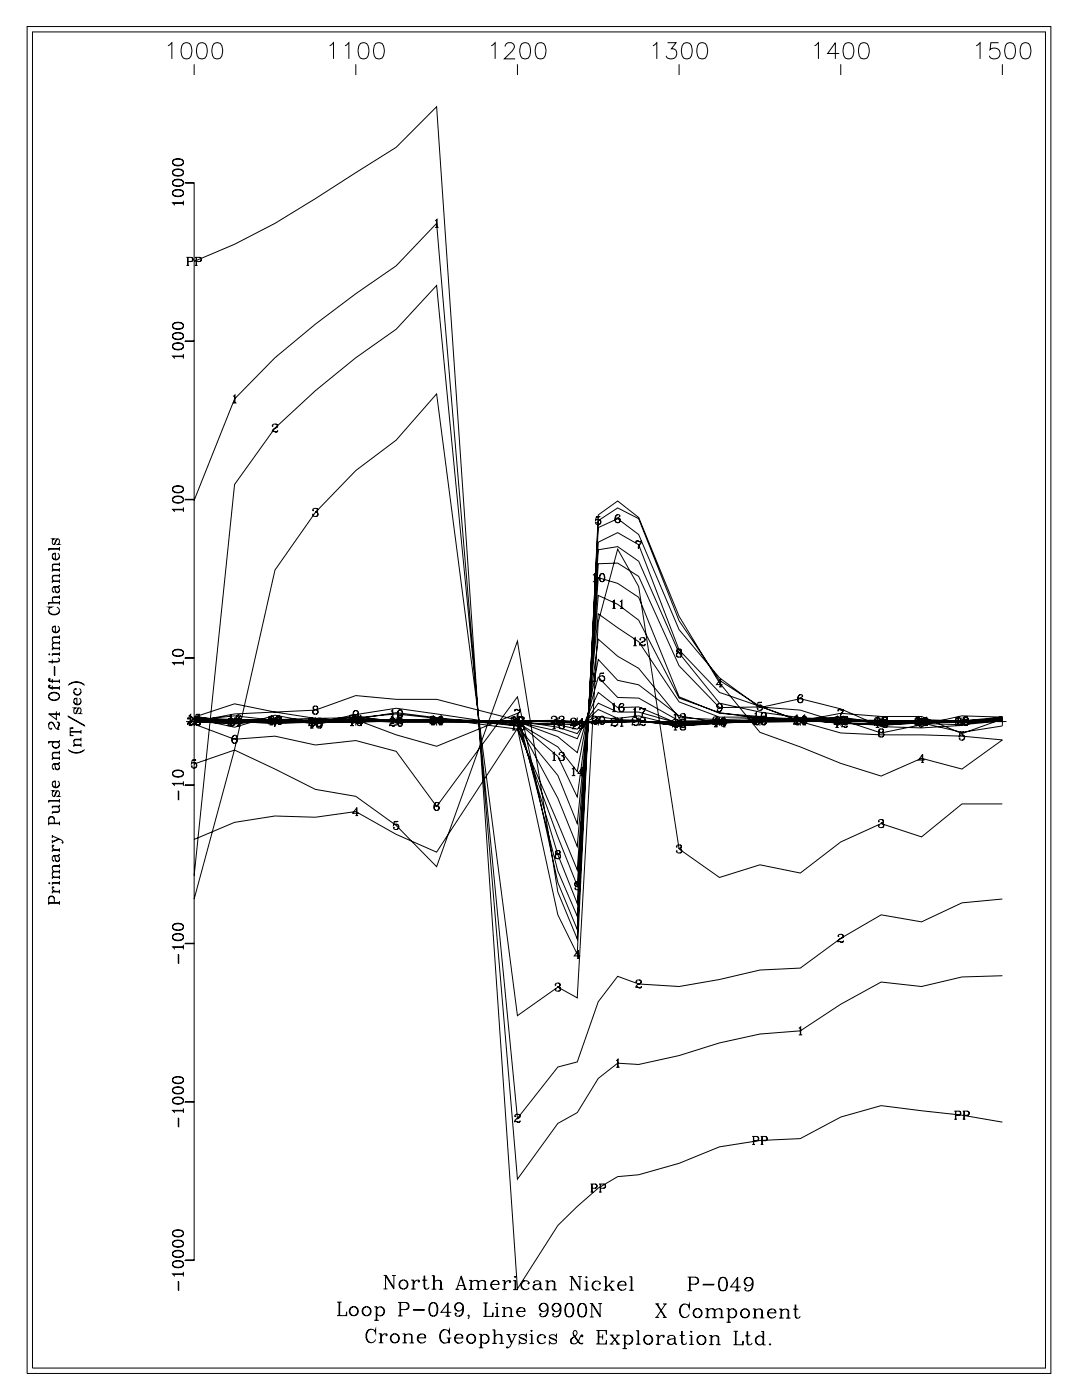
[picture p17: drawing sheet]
<svg xmlns="http://www.w3.org/2000/svg" width="215mm" height="279mm" viewBox="0 0 215 279" stroke-linecap="round" stroke-linejoin="round" font-family="sans-serif">
<g fill="none" stroke="#000" stroke-width=".2">
<path d="M5.4 5.3h204v268.5h-204zM6.5 6.4h201.9v266.3h-201.9zM33.5 9.1l.7-.6v3.2M36.5 8.7a1.05 1.05 0 0 1 1.6 .4 2.68 2.68 0 0 1-.3 2.5 1.06 1.06 0 0 1-1.6-.5 2.69 2.69 0 0 1 .3-2.4zM38.7 12.8v2.2M39.6 8.7a1.05 1.05 0 0 1 1.6 .4 2.69 2.69 0 0 1-.4 2.5 1.06 1.06 0 0 1-1.5-.5 2.68 2.68 0 0 1 .3-2.4zM42.7 8.7a1.05 1.05 0 0 1 1.5 .4 2.63 2.63 0 0 1-.3 2.5 1.05 1.05 0 0 1-1.5-.5 2.71 2.71 0 0 1 .3-2.4zM65.7 9.1l.8-.6v3.2M68.8 9.1l.7-.6v3.2M70.9 12.8v2.2M71.8 8.7a1.05 1.05 0 0 1 1.6 .4 2.68 2.68 0 0 1-.3 2.5 1.06 1.06 0 0 1-1.6-.5 2.68 2.68 0 0 1 .3-2.4zM74.9 8.7a1.05 1.05 0 0 1 1.5 .4 2.63 2.63 0 0 1-.3 2.5 1.06 1.06 0 0 1-1.5-.5 2.73 2.73 0 0 1 .3-2.4z"/>
<path d="M97.9 9.1l.8-.6v3.2M100.7 9.3a.84 .84 0 0 1 .6-.8h.6a.79 .79 0 0 1 .5 1.2l-1.9 2h2.2M103.1 12.8v2.2M104 8.7a1.05 1.05 0 0 1 1.6 .4 2.68 2.68 0 0 1-.3 2.5 1.06 1.06 0 0 1-1.6-.5 2.68 2.68 0 0 1 .3-2.4zM107.1 8.7a1.05 1.05 0 0 1 1.5 .4 2.63 2.63 0 0 1-.3 2.5 1.06 1.06 0 0 1-1.5-.5 2.73 2.73 0 0 1 .3-2.4zM130.1 9.1l.8-.6v3.2M133 8.5h1.7l-.9 1.2a1.03 1.03 0 0 1 1.1 1.2 1.03 1.03 0 0 1-1.4 .8l-.5-.1-.3-.5M135.3 12.8v2.2M136.3 8.7a1.05 1.05 0 0 1 1.5 .4 2.68 2.68 0 0 1-.3 2.5 1.06 1.06 0 0 1-1.5-.5 2.68 2.68 0 0 1 .3-2.4zM139.3 8.7a1.05 1.05 0 0 1 1.6 .4 2.63 2.63 0 0 1-.3 2.5 1.06 1.06 0 0 1-1.6-.5 2.73 2.73 0 0 1 .3-2.4zM162.3 9.1l.8-.6v3.2M167.2 10.7h-2.3l1.6-2.2v3.2"/>
<path d="M167.6 12.8v2.2M168.5 8.7a1.05 1.05 0 0 1 1.5 .4 2.68 2.68 0 0 1-.3 2.5 1.06 1.06 0 0 1-1.5-.5 2.68 2.68 0 0 1 .3-2.4zM171.5 8.7a1.05 1.05 0 0 1 1.6 .4 2.63 2.63 0 0 1-.3 2.5 1.06 1.06 0 0 1-1.6-.5 2.73 2.73 0 0 1 .3-2.4zM194.6 9.1l.7-.6v3.2M199 8.5h-1.5l-.2 1.4a1.14 1.14 0 0 1 1.7 0 1.14 1.14 0 0 1-.2 1.7 1.14 1.14 0 0 1-1.6-.5M199.8 12.8v2.2M200.7 8.7a1.05 1.05 0 0 1 1.5 .4 2.68 2.68 0 0 1-.3 2.5 1.06 1.06 0 0 1-1.5-.5 2.68 2.68 0 0 1 .3-2.4zM203.8 8.7a1.05 1.05 0 0 1 1.5 .4 2.63 2.63 0 0 1-.3 2.5 1.06 1.06 0 0 1-1.5-.5 2.73 2.73 0 0 1 .3-2.4zM34.4 38.6a.97 .97 0 0 0 1.2 .6l.5-.1a.67 .67 0 0 0 .5-.6 .67 .67 0 0 0-.5-.6 1.81 1.81 0 0 0-1.6 .2 .58 .58 0 0 0 .3 .9 1.27 1.27 0 0 0 1.7-.4M34.4 38.4a1.36 1.36 0 0 1 2.1 0M34.4 36.5a1.17 1.17 0 0 0 1.7 .5 .66 .66 0 0 0 .5-.6 .66 .66 0 0 0-.5-.6 1.74 1.74 0 0 0-1.6 .2 .58 .58 0 0 0 .3 .9 1.26 1.26 0 0 0 1.7-.4M34.4 36.3a1.38 1.38 0 0 1 2.1 0"/>
<path d="M34.4 34.5a.97 .97 0 0 0 1.2 .6l.5-.1a.67 .67 0 0 0 .5-.6 .67 .67 0 0 0-.5-.6 1.8 1.8 0 0 0-1.6 .2 .58 .58 0 0 0 .3 .9 1.27 1.27 0 0 0 1.7-.4M34.4 34.3a1.36 1.36 0 0 1 2.1 0M34.4 32.4a1.17 1.17 0 0 0 1.7 .6 .66 .66 0 0 0 .5-.7 .66 .66 0 0 0-.5-.6 1.74 1.74 0 0 0-1.6 .2 .58 .58 0 0 0 .3 1 1.26 1.26 0 0 0 1.7-.5M34.4 32.2a1.36 1.36 0 0 1 2.1 0M36.9 36.4l1.7 .1zM37.1 36.4h1.6v214.8h-1.6M34.5 40.5h2M36.5 40.4h-2.1l.4 .5M36.5 40v.9M37.2 51.3h.9a.42 .42 0 0 1 .4 .4 .42 .42 0 0 1-.4 .4h-.6M37.2 52.9h.5M37.4 51.3v1.6"/>
<path d="M37.5 51.3v1.6M38.1 51.3l.3 .3-.1 .4-.2 .1M38.7 52.1l8-3.4 8.1-4.2 8.1-4.9 16.1-10.2 8-8.1 16.1 235.6 8.1-12.6 3.8-3.8 4.2-3.7 3.9-2.3 4.2-.3 8-2.3 8.1-3.3 8-1.3 8.1-.4 8.1-4.2 8-2.3 16.1 1.9 8.1 1.4M38.8 51.3h1a.42 .42 0 0 1 .4 .4 .42 .42 0 0 1-.4 .4h-.6M38.8 52.9h.6M39.1 51.3v1.6M39.2 51.3v1.6M39.8 51.3l.3 .3-.1 .4-.2 .1M86.7 44l.4-.3v1.6M86.7 45.3h.7M87 43.8v1.5M34.4 69.1a1.17 1.17 0 0 0 1.7 .5 .66 .66 0 0 0 .5-.6 .66 .66 0 0 0-.5-.6 1.8 1.8 0 0 0-1.6 .2 .58 .58 0 0 0 .3 .9 1.27 1.27 0 0 0 1.7-.4"/>
<path d="M34.4 68.9a1.36 1.36 0 0 1 2.1 0M34.4 67.1a.97 .97 0 0 0 1.2 .6l.5-.1a.66 .66 0 0 0 .5-.6 .66 .66 0 0 0-.5-.6 1.74 1.74 0 0 0-1.6 .2 .57 .57 0 0 0 .3 .9 1.26 1.26 0 0 0 1.7-.4M34.4 66.9a1.38 1.38 0 0 1 2.1 0M34.4 65a1.17 1.17 0 0 0 1.7 .5 .66 .66 0 0 0 .5-.6 .66 .66 0 0 0-.5-.6 1.83 1.83 0 0 0-1.6 .2 .58 .58 0 0 0 .3 1 1.26 1.26 0 0 0 1.7-.5M34.4 64.8a1.36 1.36 0 0 1 2.1 0M34.5 71.1h2M36.5 71h-2.1l.4 .5M36.5 70.6v.9M36.9 68h1.7zM46.4 79l.4-.3v1.6M46.7 78.8v1.5M34.4 99.7a1.17 1.17 0 0 0 1.7 .5 .66 .66 0 0 0 .5-.6 .66 .66 0 0 0-.5-.6 1.72 1.72 0 0 0-1.6 .2 .58 .58 0 0 0 .3 .9 1.26 1.26 0 0 0 1.7-.4"/>
<path d="M34.4 99.5a1.38 1.38 0 0 1 2.1 0M34.4 97.6a.97 .97 0 0 0 1.2 .6l.5-.1a.67 .67 0 0 0 .5-.6 .67 .67 0 0 0-.5-.6 1.83 1.83 0 0 0-1.6 .2 .58 .58 0 0 0 .3 .9 1.26 1.26 0 0 0 1.7-.4M34.4 97.4a1.36 1.36 0 0 1 2.1 0M36.9 99.5l1.7 .1zM38.7 99.7l8-20.2 8.1-8.2 8.1-6.7 8-6.1 8.1-5.5 8-8.5 16.1 190.5 8.1-11.1 3.8-2.1 4.2-6.8 3.9-3.1 4.2 .3 8-1.8 8.1-2.5 8-1.8 8.1-.6 8.1-5.3 8-4.5 8.1 .9 8-1.9 8.1-.2M46.4 80.3h.7M54.3 84.8v.2v-.1a.55 .55 0 0 1 .5-.4 .55 .55 0 0 1 .5 .5l-.3 .3a.79 .79 0 0 0-.7 .8M55 84.5l.3 .3a.6 .6 0 0 1-.6 .6M55.3 85.9l-.2 .2-.8-.1M55.3 85.7l-.1 .4-.7-.2M9.7 109.5h2.1M10.4 111a.75 .75 0 0 0 .7 .5 .75 .75 0 0 0 .7-.5"/>
<path d="M10.4 115.9h1.4M10.4 113.6h1.4M10.8 117l.3 1 .4 .2a.65 .65 0 0 0 0-1.2M11 117.7a.42 .42 0 0 0 .4 .4 .42 .42 0 0 0 .4-.4M11 110.4l-.5 .1M11.4 107.4l-.5 1h-.4a.7 .7 0 0 1 .1-.9l.2-.1h-.4l.2 .1M11.5 110.3a.72 .72 0 0 1 .2 1.1 .72 .72 0 0 1-1.1 0 .72 .72 0 0 1 .2-1.1h.2v1.2M11.6 108.4l.2 .1h-.4l.2-.1a.69 .69 0 0 0 .1-.9l-.4-.1-.6 1.1M11.8 119h-1.1a.65 .65 0 0 0 0 1.1M11.8 119.1h-1.1l-.3 .3M11.8 116.7l-.3 .2h-.7l-.3 .2a.7 .7 0 0 0 .1 .9v-.1M11.8 116.6l-.3 .4h-.9"/>
<path d="M11.8 114.7h-1.1a.65 .65 0 0 0 0 1.1M11.8 114.8h-1.1l-.3 .3M11.8 112.4h-1.1a.66 .66 0 0 0 0 1.1M11.8 112.5h-1.1l-.3 .3M11.8 109v.8M11.8 112.1v.7M11.8 113.2v.8M11.8 114.4v.7M11.8 115.5v.7M11.8 118.7v.7M11.8 119.8v.7M11.8 113.5h-1.4v.5"/>
<path d="M11.8 115.8h-1.4v.4M11.8 109.3h-2.1v.5M34.5 101.6h2M36.5 101.5h-2.1l.4 .5M36.5 101.1v.9M62.4 101.6v.2l-.1-.1a.51 .51 0 0 1 .6-.4 .51 .51 0 0 1 .4 .5l-.1 .1-.4 .1M63 101.3l.2 .3v.3l-.2 .1 .2 .1a.45 .45 0 0 1 .2 .5 .45 .45 0 0 1-.4 .3h-.5l-.2-.3 .1-.1v.1M63.2 102.2l.1 .4-.3 .3M118.2 114.6l.3-.3v1.6M118.2 115.9h.6M118.5 114.4v1.5M118.8 103h.8h-.8l-.1 .7a.58 .58 0 0 1 .9-.1 .58 .58 0 0 1 0 .8 .58 .58 0 0 1-.9-.1l.1-.2v.2"/>
<path d="M119.3 103.5l.2 .1a.56 .56 0 0 1 .2 .5 .56 .56 0 0 1-.4 .5M119.9 114.3a.92 .92 0 0 0 0 1.6h.2a.93 .93 0 0 0 0-1.6h-.2a1.04 1.04 0 0 0 0 1.6M120.1 114.3a1.04 1.04 0 0 1 0 1.6M122 119.9l.4-.3v1.7M122.3 119.7v1.6M123.1 102.6a.96 .96 0 0 0-.1 1.6M123.2 103.2l.4 .5-.1 .3-.3 .2M123.5 102.8v.2l.1-.2a.51 .51 0 0 0-.6-.2 .51 .51 0 0 0-.4 .4 .83 .83 0 0 0 .4 1.2 .5 .5 0 0 0 .6-.4 .5 .5 0 0 0-.4-.6 .5 .5 0 0 0-.6 .5M123.6 119.9l.3-.3v1.7M123.9 119.7v1.6M126.7 108.1l.3-.3 .5 .2 .3-.2-.1 .4a1.3 1.3 0 0 0-.4 1.2M126.7 107.8v.4"/>
<path d="M126.8 107.9l.3-.1 .4 .2M127.7 108.2a1.14 1.14 0 0 0-.5 1.2M9.7 138.9a1.11 1.11 0 0 0 1.2 .7 1.11 1.11 0 0 0 .9-.9 1.11 1.11 0 0 0-1.1-.7 1.11 1.11 0 0 0-1 .9 1.23 1.23 0 0 0 2.1 0M9.7 138.7a1.23 1.23 0 0 1 2.1 0M9.7 136.9l.3 .2h1.8M9.7 135.5l.3 .2h1.8M9.7 130.4h.2l-.1 .1zM9.7 121.8a1.21 1.21 0 0 0 2.1 0M9.7 120.2h2.1M9.8 136.7l.1 .1 .1-.1h-.3l.1 .4 .2 .1h1.8M9.8 135.3h.2l-.1-.1-.2 .1 .1 .4 .2 .1h1.8M10.4 125.5a.75 .75 0 0 0 .7 .5 .75 .75 0 0 0 .7-.5"/>
<path d="M10.4 131.4v.9M10.4 135.3v.9M10.4 136.7v.8M10.4 130.4h1.4M10.4 129.3h1.4M10.8 132.9l.1 1.7zM11 124.9l-.5 .1M11.3 121a.79 .79 0 0 1 .5 .9 .79 .79 0 0 1-.8 .6 .94 .94 0 0 1-1-.2 .94 .94 0 0 1-.2-1l.2-.2-.3-.1h.6l-.3 .1M11.5 131.1a.43 .43 0 0 1 .2 .8l-2 .1M11.5 124.8a.71 .71 0 0 1 .2 1.1 .71 .71 0 0 1-1.1 0 .71 .71 0 0 1 .2-1.1h.2v1.2M11.8 131.7l-.4 .2h-1.7M11.8 128.1h-1.1a.66 .66 0 0 0 0 1.1"/>
<path d="M11.8 128.2h-1.1l-.3 .3M11.8 127h-1.1a.65 .65 0 0 0 0 1.1M11.8 127h-1.1l-.3 .4M11.8 126.6v.8M11.8 127.8v.7M11.8 128.9v.7M11.8 130v.7M11.8 135.4v.8M11.8 136.8v.7M11.8 129.2h-1.4v.4M11.8 130.3h-1.4v.4M11.8 120.1h-2.1v.4"/>
<path d="M13.6 136.6a2.2 2.2 0 0 1 3.3 0M13.8 136.4l.4-.2a2.63 2.63 0 0 1 2.5 .2M14.7 139.9a.75 .75 0 0 0 .7 .5 .75 .75 0 0 0 .7-.5M14.7 137.9a.75 .75 0 0 0 .7 .6 .75 .75 0 0 0 .7-.6M15.3 139.3l-.5 .1M15.8 139.2a.71 .71 0 0 1 .2 1 .71 .71 0 0 1-1.1 0 .71 .71 0 0 1 .2-1h.2v1.2M15.8 137.2a.72 .72 0 0 1 .2 1.1 .72 .72 0 0 1-1.1 0 .72 .72 0 0 1 .2-1.1v.2l-.1-.1M34.4 130.2a.97 .97 0 0 0 1.2 .6l.5-.1a.66 .66 0 0 0 .5-.6 .66 .66 0 0 0-.5-.6 1.74 1.74 0 0 0-1.6 .2 .57 .57 0 0 0 .3 .9 1.26 1.26 0 0 0 1.7-.4M34.4 130a1.38 1.38 0 0 1 2.1 0M34.5 132.2h2M36.5 132.1h-2.1l.4 .5M36.5 131.7v.9"/>
<path d="M36.9 131.1l1.7 .1zM118.2 134.5l.3-.3v1.6M118.2 135.8h.6M118.5 134.2v1.6M119.6 134.2h.8h-.8l-.1 .7a.57 .57 0 0 1 .8-.2 .57 .57 0 0 1 0 .9 .57 .57 0 0 1-.8-.2v-.1v.2M120.1 134.7l.4 .5-.1 .4-.3 .2M122 121.3h.7M123.6 121.3h.6M126.2 127.4l.4-.3v1.6M126.2 128.7h.7M126.5 127.2v1.5M127.6 127.4v.2l-.1-.1a.55 .55 0 0 1 .6-.4 .55 .55 0 0 1 .5 .5l-.3 .3a.81 .81 0 0 0-.8 .8"/>
<path d="M128.2 127.1l.2 .2 .1 .3-.6 .4M128.6 128.5l-.2 .1-.9-.1M128.6 128.3l-.2 .4-.7-.2M135.2 129.4l-.2 .1-.1 .3a.54 .54 0 0 0 .9 0v-.2a.53 .53 0 0 0-.8-.1v.3l.2 .3M135.2 130.1l-.4 .3a.53 .53 0 0 0 .6 .6 .53 .53 0 0 0 .3-.9h-.2M135.2 130.1l-.3 .3v.3l.3 .3M135.5 129.4a.39 .39 0 0 1 .2 .6l-.2 .1M135.5 130.1l.3 .3-.1 .4-.2 .2M143.3 136.9h.6M143.5 135.5v1.4M144 136.5h-1.2l.8-1.2v1.6M159.5 138.5a.96 .96 0 0 0-.1 1.6"/>
<path d="M159.6 139.1l.4 .4-.1 .3-.3 .3M159.9 138.7v.1l.1-.1a.51 .51 0 0 0-.5-.2 .51 .51 0 0 0-.5 .3 .82 .82 0 0 0 .4 1.3 .5 .5 0 0 0 .6-.4 .5 .5 0 0 0-.4-.6 .5 .5 0 0 0-.6 .4M9.7 144.4l.1-.2a.47 .47 0 0 1 .7-.1l.4 .7M9.7 159.7h2.1M9.9 142.4h1.9M10.1 145.2h.1v.2a.73 .73 0 0 1-.5-.8 .73 .73 0 0 1 .6-.7l.4 .4a1.06 1.06 0 0 0 1.1 1.1M10.4 156.4a.75 .75 0 0 0 .7 .5 .75 .75 0 0 0 .7-.5M10.4 148.5a.75 .75 0 0 0 .7 .5 .75 .75 0 0 0 .7-.5M10.4 151.2h1.4M10.7 147.9a.68 .68 0 0 0-.1 1 .68 .68 0 0 0 1 0 .68 .68 0 0 0-.1-1M10.8 152.3l.3 1 .4 .1a.65 .65 0 0 0 0-1.1M11 155.8l-.5 .1"/>
<path d="M11 153a.42 .42 0 0 0 .4 .3 .42 .42 0 0 0 .4-.3M11.2 141.8v1.6l-1.5-1.1h2.1M11.3 143.9l.5 .2v.4l-.3 .5M11.4 157.6l-.5 1h-.4a.7 .7 0 0 1 .1-.9l.2-.1h-.4l.2 .1M11.5 155.7a.72 .72 0 0 1 .2 1.1 .72 .72 0 0 1-1.1 0 .72 .72 0 0 1 .2-1.1h.2v1.2M11.5 143.9l.2 .3-.2 .8 .1 .4M11.6 158.6l.2 .1h-.4l.4-.4v-.4l-.2-.3h-.3l-.6 1.1M11.8 152l-.3 .2-.9 .1a.69 .69 0 0 0 0 1v-.1M11.8 151.9l-.1 .3-.2 .1h-.9M11.8 150h-1.1a.66 .66 0 0 0 0 1.1M11.8 150.1h-1.1l-.3 .3M11.8 142v.7"/>
<path d="M11.8 147.5v.4h-2.1M11.8 149.6v.8M11.8 150.8v.7M11.8 159.3v.7M11.8 151.1h-1.4v.4M11.8 159.6h-2.1v.4M11.8 147.8h-2.1v.4M13.6 149.4a2.21 2.21 0 0 0 3.3 0M13.6 142.7l3.3 2zM13.8 149.6l.4 .2a2.64 2.64 0 0 0 2.5-.2M14 145.2l.6-.1h-.6v1.5h.6l-.6-.1M14 145.9h2.1"/>
<path d="M14 145.8h2.1M14.7 148.6h1.4M15.7 141.1l-.6 1.1h-.2l-.2-.3 .1-.6 .3-.2h-.4l.2 .1M15.9 142.1l.2 .1h-.4l.4-.4v-.4l-.2-.3h-.3l-.6 1.1M16.1 147.4h-1.1a.65 .65 0 0 0 0 1.1M16.1 147.4h-1.1l-.3 .4M16.1 148.5h-1.4v.4M16.1 145.5v.7M16.1 147v.8M16.1 148.2v.7M34.4 154.3a.97 .97 0 0 0 1.2 .6l.5-.1a.66 .66 0 0 0 .5-.6 .66 .66 0 0 0-.5-.6 1.72 1.72 0 0 0-1.6 .2 .57 .57 0 0 0 .3 .9 1.27 1.27 0 0 0 1.7-.4M34.4 154.1a1.38 1.38 0 0 1 2.1 0"/>
<path d="M34.5 156.2h2M35.5 157.7l.1 1.7zM36.5 156.1h-2.1l.4 .5M36.5 155.7v.9M36.9 156.4l1.7 .1zM37.1 143.8h2.4M37.5 143.2v.1h-.1a.55 .55 0 0 1 .6-.4 .55 .55 0 0 1 .5 .4l-.3 .4a.78 .78 0 0 0-.8 .8M37.6 143.3l.4-.3v1.6M37.6 142.7l.4-.3v1.6M37.6 144.6h.7M37.6 144h.7M37.9 142.5v2.1"/>
<path d="M38.1 142.9l.2 .1 .1 .3-.6 .5M38.3 151.5h.8h-.8l-.1 .7a.57 .57 0 0 1 .8-.2 .57 .57 0 0 1 0 .9 .57 .57 0 0 1-.8-.2v-.1v.2M38.5 144.3l-.3 .1-.8-.1M38.5 144.1l-.2 .4-.7-.2M38.7 143.7a694.1 694.1 0 0 0 32.2-.4l8.1 .5 8 .1 16.1-.2h8.1l3.8 .2h4.2l3.9-.2 12.2 .2 8.1-.2 8 .2 16.2-.2 8 .2 16.1-.2 8.1 .1h-161.1M38.7 152.3l8-2.8 8.1 3.8 8.1 4 8 1.4 8.1 5.8 8 8.2 16.1-44.9 8.1 50 3.8 9.3 4.2-83.3 3.9-2.6 4.2 2.2 8 20.3 8.1 11.9 8 5.2 8.1 3 8.1 2.3 8 .4h8.1l8 .2 8.1 .8-8.1 5.8-8-2.2-8.1 3.6-8-2.5-8.1-3.3-8.1-2.9-8-9.9-8.1-13.3-8-19.7-4.2-3.2-3.9 2.7-4.2 87.6-3.8-7.9-8.1-37.1-16.1 24.6-8-3.5-8.1-4.5-8 1.1-8.1-.3-8.1 1.3-8 3.4M38.7 142.9l8-2.6 8.1 1.6 8.1-.4 8-2.9 8.1 .8h8l16.1 4.2 8.1 26.8 3.8 9.7 4.2-70.5 3.9-.6 4.2 2.9 8 18.3 8.1 10 8 1.7 8.1 1.2 8.1 .3 8 2.7 16.1-3.4 8.1 .2-8.1 .8-8-.3-8.1 .9-8-1.2-8.1 .7-8.1-1-8-.6-8.1-3.3-8-19.8-4.2-2.8-3.9-1.2-4.2 58.3-3.8-9.4-8.1-18.7-16.1-2.1-8-.9-8.1 .8-8 .1-8.1-1.3-8.1 .4-8 1.5M38.7 143.2l8 1.8 8.1-2.4 8.1 1.5 8-1.7 8.1-1.2 24.1 3.5 8.1 22.1 3.8 9.7 4.2-64.1 3.9-.2 4.2 2.7 8 17.8 8.1 8.3 8-.1 8.1 .6 8.1 2.6 8 .5 8.1-.5 8 1.9 8.1-1.3M38.7 143.2l8 .2h8.1l8.1-.2 8 .6 16.1-.4 16.1 .7 8.1 4.8 3.8 4.9 4.2-22.4 3.9 4.2 4.2 .9 8 6.2 8.1 1.4 8-.8a694.1 694.1 0 0 0 32.3 .4l8 .4 8.1-.4M38.7 143.2l8 .2 16.2 .2 8 .3 8.1-.5 24.1 .4 8.1 3 3.8 3.2 4.2-15 3.9 4 4.2 .1 8 4.6 24.2-.3 16.1 .2 8.1 .3 16.1-.5a408.8 408.8 0 0 1-32.2 .2h-16.2l-8 .5-8.1 .1-8-2.3h-4.2l-3.9-1.7-4.2 6-3.8-1.2-8.1-1.3h-24.1l-8.1 .2-16.1-.2-8.1 .2h-8h8a668.7 668.7 0 0 1 32.3-.1l8-.2 24.2 .1a72.1 72.1 0 0 0 16.1-.1l8 1.1 8.1-.8 8-.2h32.3l8 .1 8.1-.1M38.7 143.6l8 .6 8.1-.6 8.1 .5 8-.5a547.7 547.7 0 0 1 40.3 .9l3.8 .8 4.2-3.9 3.9 1.8 4.2-.5 8 2 8.1-.6 16.1-.5 8.1 .2 16.1-.1 8 .4 8.1-.5M38.7 143.6l8 .2a503.9 503.9 0 0 1 32.3 0l24.1-.1 20 .2 4.2-.1 8 .7 8.1-.7h8l8.1-.2 8.1 .1a668.7 668.7 0 0 0 32.2-.1"/>
<path d="M38.7 143v1.6M38.8 152l.1 .1a.56 .56 0 0 1 .3 .5 .56 .56 0 0 1-.4 .5M39.1 142.5l.7-.1h-.7l-.2 .8a.57 .57 0 0 1 .9-.3 .57 .57 0 0 1 0 .9 .57 .57 0 0 1-.9-.2l.1-.1v.2M39.4 143a.93 .93 0 0 0 0 1.6h.1a.94 .94 0 0 0 0-1.6h-.1a1.04 1.04 0 0 0 0 1.6M39.4 142.9a.92 .92 0 0 0 0 1.6h.1a.93 .93 0 0 0 0-1.6h-.1a1.04 1.04 0 0 0 0 1.6M39.5 143a1.04 1.04 0 0 1 0 1.6M39.5 144l.4-.5-.1-.3-.3-.3a1.01 1.01 0 0 1 0 1.6M45.5 143.4v.2l-.1-.1a.55 .55 0 0 1 .6-.4 .55 .55 0 0 1 .5 .5l-.3 .3a.79 .79 0 0 0-.8 .9M45.7 143.3l.4-.3v1.6M45.7 142.8l.4-.3v1.6M45.7 144.6h.7M45.7 144.1h.7"/>
<path d="M45.9 143.8h1.7M46 142.6v2M46.1 143.1l.3 .2v.3l-.6 .5M46.5 144.5l-.2 .2-.6-.2-.3 .1M46.5 144.4l-.1 .4-.7-.3M46.7 146.5a.96 .96 0 0 0 0 1.7M46.7 143v1.6M46.8 147.2l.4 .4-.1 .3-.3 .3M47.1 146.8v.1l.1-.1a.51 .51 0 0 0-.5-.2 .51 .51 0 0 0-.4 .3 .82 .82 0 0 0 .4 1.3 .5 .5 0 0 0 .6-.4 .5 .5 0 0 0-.4-.6 .5 .5 0 0 0-.6 .4M47.2 143.3l.4-.3v1.6M47.2 143.4l.4-.3v1.7M47.2 144.6h.7"/>
<path d="M47.2 144.8h.7M47.5 142.5a.98 .98 0 0 0-.1 1.6M47.5 143.1v1.7M47.6 143.1l.4 .5-.1 .3-.3 .2M47.9 142.7v.2l.1-.2a.56 .56 0 0 0-.7-.1 .56 .56 0 0 0-.3 .6v.5a.52 .52 0 0 0 .6 .5 .52 .52 0 0 0 .4-.7 .52 .52 0 0 0-.7-.3l-.2 .4M53.6 143.1h.1h-.2a.55 .55 0 0 1 .6-.4 .55 .55 0 0 1 .5 .5l-.3 .3a.77 .77 0 0 0-.8 .9M53.7 143.1l.4-.3v1.6M53.7 143.2l.4-.3v1.6M53.7 144.5h.7M53.7 144.4h.7M54 143.8h1.6M54 142.8v1.7"/>
<path d="M54.2 142.8l.2 .1 .1 .3-.6 .5M54.3 143.6l.2-.3 .5 .2 .3-.2v.4a1.32 1.32 0 0 0-.5 1.2M54.3 143.3v.4M54.3 143.4l.4-.1 .3 .2M54.6 144.1l-.3 .2-.8-.1M54.6 144l-.2 .4-.7-.3M54.8 143v1.6M55 143.2l.3-.3 .5 .2 .3-.2-.1 .4-.4 .8v.4M55 142.9v.4M55.3 143.7a1.15 1.15 0 0 0-.6 1.2M55.7 142.8l.3 .1v.3l-.6 .5M55.8 143.1l-.5-.1-.2 .2-.1-.1a.55 .55 0 0 1 .6-.4 .55 .55 0 0 1 .5 .5l-.3 .3a.79 .79 0 0 0-.8 .9"/>
<path d="M56 143.3a1.15 1.15 0 0 0-.5 1.2M56.1 144.1l-.2 .2-.9-.1M56.1 144l-.1 .4-.7-.3M61.6 143.4v.2v-.1a.55 .55 0 0 1 .5-.4 .55 .55 0 0 1 .5 .5l-.3 .3a.79 .79 0 0 0-.7 .9M61.8 143.8l.4-.3v1.6M61.8 143.6l.4-.3v1.6M61.8 145.1h.7M61.8 144.9h.7M62 143.8h1.7M62.1 143.3v1.8M62.2 143.1l.3 .2v.3l-.6 .5M62.6 144.5l-.2 .2-.6-.2-.2 .1"/>
<path d="M62.6 144.4l-.1 .4-.7-.3M62.7 140.7l-.2 .1-.1 .4a.54 .54 0 0 0 .9 0v-.2a.55 .55 0 0 0-.8-.2 .39 .39 0 0 0 .2 .6M62.7 141.4l-.4 .3a.53 .53 0 0 0 .7 .7 .53 .53 0 0 0 .2-.9l-.2-.1M62.7 141.4l-.3 .3 .1 .5 .2 .1M62.9 143v1.6M63 140.7l.2 .1a.39 .39 0 0 1-.2 .6M63 141.4l.3 .3-.1 .5-.2 .1M63.2 143.8v.2l-.1-.2 .1-.2a.6 .6 0 0 1 .9 .1l-.1 .4-.5 .1M63.2 143.4v.2l-.1-.2 .1-.2a.6 .6 0 0 1 .9 .2l-.1 .4h-.5M63.5 143.3h-.3v.4a.53 .53 0 0 0 .9 0v-.2a.53 .53 0 0 0-.8-.2l-.1 .4 .3 .3M63.5 144l-.4 .3a.53 .53 0 0 0 .6 .6 .53 .53 0 0 0 .3-.9h-.2M63.5 144l-.3 .3v.3l.3 .3"/>
<path d="M63.8 143.5l.2 .2-.1 .4-.1 .1 .1 .1a.45 .45 0 0 1 .3 .5 .45 .45 0 0 1-.4 .3h-.6l-.1-.3 .1-.1v.1M63.8 143.3l.2 .2-.1 .4-.1 .1M63.8 144l.3 .3v.3l-.3 .3M63.8 143.1l.2 .3v.2l-.2 .2 .1 .1a.45 .45 0 0 1 .3 .5 .45 .45 0 0 1-.4 .4l-.6-.1-.1-.3 .1-.1v.1M64 144.4l.1 .4-.3 .3M64 144l.1 .4-.3 .4M69.7 142.8l.1 .1h-.2a.55 .55 0 0 1 .6-.4 .55 .55 0 0 1 .5 .5l-.3 .3a.79 .79 0 0 0-.8 .8M69.8 143.3l.4-.3v1.6M69.8 144.6h.7M70.1 143.8h1.6M70.1 143.1v1.5M70.3 142.5l.2 .2 .1 .3-.6 .4"/>
<path d="M70.7 143.9l-.3 .1h-.8M70.7 143.7l-.2 .4-.7-.2M70.8 141.6l-.1 .1a.5 .5 0 0 0-.2 .5 .5 .5 0 0 0 .3 .4M70.9 143v1.6M71 141.6a.97 .97 0 0 1-.1 1.6M71.4 142.2a.52 .52 0 0 1-.7 .4 .52 .52 0 0 1-.3-.8 .52 .52 0 0 1 .8-.1 .88 .88 0 0 1 .3 1 .88 .88 0 0 1-.8 .5l-.3-.2 .1-.1v.1M71.6 143l-.4 .5 .1 .3 .3 .2M71.6 144.6h.5M71.6 144.1h.5M71.8 143a.97 .97 0 0 1-.1 1.6M71.8 142.7v1.9M71.9 143l-.8 1.2h1.2"/>
<path d="M72.1 143.6a.51 .51 0 0 1-.7 .3 .51 .51 0 0 1-.2-.7 .51 .51 0 0 1 .8-.1 .88 .88 0 0 1 .2 .9 .88 .88 0 0 1-.8 .6l-.2-.2 .1-.2v.2M72.3 143.7h-1.2l.8-1.2v2.1M77.7 143.4v.2v-.1a.55 .55 0 0 1 .5-.4 .55 .55 0 0 1 .5 .5l-.3 .3a.79 .79 0 0 0-.7 .9M77.9 141.8l.4-.3v1.6M77.9 142.9l.4-.3v1.6M77.9 143.1h.7M77.9 144.2h.7M78.1 143.8h1.7M78.2 141.6v2.6M78.4 143.1l.2 .2 .1 .3-.7 .5M78.7 144.5l-.2 .2-.6-.2-.2 .1M78.7 144.4l-.1 .4-.7-.3"/>
<path d="M79 143v1.6M79.4 142.7l.7-.1h-.7l-.2 .8a.58 .58 0 0 1 .9-.2 .58 .58 0 0 1 0 .9 .58 .58 0 0 1-.9-.2l.1-.1v.1M79.7 141.5a.93 .93 0 0 0 0 1.6h.1a.94 .94 0 0 0 0-1.6h-.1a1.04 1.04 0 0 0 0 1.6M79.7 143.1a.92 .92 0 0 0 0 1.7h.1a.94 .94 0 0 0 0-1.7h-.1a1.04 1.04 0 0 0 0 1.7M79.8 141.5a1.04 1.04 0 0 1 0 1.6M79.8 143.2l.4 .4-.1 .4-.3 .2M79.8 143.1a1.04 1.04 0 0 1 0 1.7M85.8 143.1h.1h-.2a.55 .55 0 0 1 .6-.4 .55 .55 0 0 1 .5 .5l-.3 .3a.77 .77 0 0 0-.8 .9M85.9 143.2l.4-.3v1.6M85.9 143.1l.4-.3v1.6M85.9 144.5h.7M85.9 144.4h.7"/>
<path d="M86.2 143.8h1.6M86.3 142.8v1.7M86.4 142.8l.2 .1 .1 .3-.6 .5M86.8 144.1l-.2 .2-.9-.1M86.8 144l-.2 .4-.7-.3M87 159.9a.96 .96 0 0 0-.1 1.6M87 143v1.6M87.5 143.2l.4-.3v1.6M87.5 143.1l.4-.3v1.6l.3-.5v-.3l-.3-.2M87.5 144.5h.7M87.5 144.4h.7M87.8 142.8a.99 .99 0 0 0-.1 1.6"/>
<path d="M87.8 142.8v1.7M88.2 143v.1v-.3a.62 .62 0 0 0-1 .7v.4a.52 .52 0 0 0 .6 .5 .52 .52 0 0 0 .5-.6 .52 .52 0 0 0-.7-.3l-.3 .3M101.9 143.2l.1 .1h-.2a.55 .55 0 0 1 .6-.4 .55 .55 0 0 1 .5 .4l-.3 .4a.78 .78 0 0 0-.8 .8M102.1 144.2l.3-.3v1.6M102.1 143.2l.3-.3v1.6M102.1 144.5h.6M102.1 145.5h.6M102.3 143.8h1.6M102.4 143v2.5M102.5 142.9l.2 .1 .1 .3-.6 .5M102.6 141.7l.2-.3 .5 .2 .4-.2-.1 .4a1.3 1.3 0 0 0-.5 1.2v1.6M102.6 141.4v.4"/>
<path d="M102.7 141.5l.3-.1 .3 .2M102.9 144.3l-.2 .1-.9-.1M102.9 144.1l-.2 .4-.6-.2M103.3 143.2l.3-.3 .5 .2 .3-.2-.1 .4-.4 .8v.4M103.3 142.9v.4M103.4 144.2v.2l-.1-.1a.55 .55 0 0 1 .6-.4 .55 .55 0 0 1 .5 .5l-.3 .3a.79 .79 0 0 0-.8 .8M103.4 143h.3l.4 .1M103.4 143.2v.1h-.1a.55 .55 0 0 1 .6-.4 .55 .55 0 0 1 .5 .4l-.3 .4a.79 .79 0 0 0-.8 .8M103.6 141.8a1.14 1.14 0 0 0-.6 1.2M104 143.9l.3 .2v.3l-.6 .4M104 142.9l.3 .1v.3l-.6 .5M104.3 143.3a1.15 1.15 0 0 0-.5 1.2"/>
<path d="M104.4 145.3l-.2 .1h-.9M104.4 145.1l-.1 .4-.7-.2M104.4 144.3l-.2 .1-.9-.1M104.4 144.1l-.1 .4-.7-.2M110 143.1h-.1a.55 .55 0 0 1 .5-.4 .55 .55 0 0 1 .6 .5l-.4 .3a.77 .77 0 0 0-.7 .9M110.1 150.3l.4-.3v1.6M110.1 143.9l.4-.3v1.7M110.1 151.6h.7M110.1 145.3h.7M110.4 143.8h1.6M110.4 143.7v1.6M110.4 150v1.6"/>
<path d="M110.6 142.8l.2 .1 .1 .3-.6 .5M111 144.1l-.3 .2-.8-.1M111 144l-.2 .4-.7-.3M111.2 143v1.6M111.5 150.3v.1l-.1-.1 .2-.3a.6 .6 0 0 1 .8 .2l-.1 .4-.4 .1M111.5 143.1v.1l-.1-.1a.52 .52 0 0 1 .6-.3 .52 .52 0 0 1 .4 .4l-.1 .2-.4 .1M111.8 143.6l-.2 .1-.1 .4a.54 .54 0 0 0 .9 0v-.2a.54 .54 0 0 0-.8-.2v.4l.2 .2M111.8 144.3l-.4 .3a.53 .53 0 0 0 .7 .7 .53 .53 0 0 0 .2-.9l-.2-.1M111.8 144.3l-.3 .3 .1 .5 .2 .2M112.1 150l.2 .2v.2l-.2 .3h.2a.45 .45 0 0 1 .2 .5 .45 .45 0 0 1-.4 .4l-.5-.1-.2-.2 .1-.2v.2M112.1 143.6l.2 .3v.4h-.2M112.1 144.3l.3 .3-.1 .5-.2 .2"/>
<path d="M112.1 142.8a.39 .39 0 0 1 .2 .6l-.2 .1h.2a.44 .44 0 0 1 .2 .5 .44 .44 0 0 1-.4 .4l-.5-.1-.2-.2 .1-.2v.2M112.3 150.8l.1 .5-.3 .3M112.3 143.6l.1 .5-.3 .3M113.8 143.4v.2l-.1-.1a.55 .55 0 0 1 .6-.4 .55 .55 0 0 1 .5 .5l-.3 .3a.79 .79 0 0 0-.8 .9M114 153.3l.4-.3v1.6M114 143.9l.4-.3v1.7M114 154.6h.7M114 145.3h.7M114.2 143.8h1.7M114.3 143.7v1.6M114.3 153.1v1.5M114.4 143.1l.3 .2v.3l-.6 .5"/>
<path d="M114.8 144.5l-.2 .2-.6-.2-.3 .1M114.8 144.4l-.1 .4-.7-.3M115 143v1.6M115.7 143.6l-.3 .5v.3l.3 .2M115.7 154.6h.6M115.7 144.8h.6M115.9 143.6a.97 .97 0 0 1-.1 1.7M116 143.3v1.5M116 153.2v1.4M116.3 144.2a.51 .51 0 0 1-.7 .4 .51 .51 0 0 1-.3-.8 .51 .51 0 0 1 .8-.1 .88 .88 0 0 1 .3 1 .88 .88 0 0 1-.8 .6l-.2-.3v-.1v.1M116.4 154.1h-1.2l.8-1.1v1.6M116.4 144.3h-1.2l.8-1.2v1.7"/>
<path d="M118 143.1h.1h-.2a.55 .55 0 0 1 .6-.4 .55 .55 0 0 1 .5 .5l-.3 .3a.77 .77 0 0 0-.8 .9M118.4 143.8h1.7M118.6 142.8l.2 .1 .1 .3-.6 .5M119 144.1l-.2 .2-.9-.1M119 144l-.2 .4-.6-.3M119.2 143v1.6M119.9 142.8a.93 .93 0 0 0 0 1.6h.2a.94 .94 0 0 0 0-1.6h-.2a1.05 1.05 0 0 0 0 1.6M120.1 142.8a1.05 1.05 0 0 1 0 1.6M121.9 143.4v.2l-.1-.1a.55 .55 0 0 1 .6-.4 .55 .55 0 0 1 .5 .5l-.3 .3a.79 .79 0 0 0-.8 .9M122 140.5l.4-.3v1.6M122 141.8h.7M122.3 143.8h1.6"/>
<path d="M122.3 140.3v1.5M122.5 143.1l.2 .2 .1 .3-.6 .5M122.9 144.5l-.3 .2-.6-.2-.2 .1M122.9 144.4l-.2 .4-.7-.3M123.1 143v1.6M123.6 143.4l.3-.3v1.7M123.6 144.8h.6M123.9 140.2a.98 .98 0 0 0-.1 1.6M123.9 143.2v1.6M123.9 140.8l.4 .5-.1 .3-.3 .2M124.2 140.5v.1l.1-.1a.56 .56 0 0 0-.7-.2 .56 .56 0 0 0-.3 .6v.5a.52 .52 0 0 0 .6 .5 .52 .52 0 0 0 .5-.6 .52 .52 0 0 0-.8-.4l-.2 .4M126.1 143.3v.1h-.1a.55 .55 0 0 1 .6-.4 .55 .55 0 0 1 .5 .5l-.4 .3a.79 .79 0 0 0-.7 .8"/>
<path d="M126.2 141.4l.4-.3v1.6M126.2 142.7h.7M126.5 143.8h1.6M126.5 141.2v1.5M126.7 143l.2 .2 .1 .3-.6 .4M127.1 144.4l-.3 .2-.8-.1M127.1 144.2l-.2 .4-.7-.2M127.3 143v1.6M127.5 141.4l.2-.3 .6 .3 .3-.3-.1 .5a1.38 1.38 0 0 0-.4 1.1M127.5 141.1v.5M127.6 141.3l.3-.1 .4 .2M127.6 143.3v.2l-.1-.1a.55 .55 0 0 1 .6-.4 .55 .55 0 0 1 .5 .5l-.3 .3a.8 .8 0 0 0-.8 .8"/>
<path d="M128.2 143l.2 .2 .1 .3-.6 .4M128.5 141.6a1.17 1.17 0 0 0-.5 1.1M128.6 144.4l-.2 .2-.9-.1M128.6 144.2l-.2 .4-.7-.2M134.1 143.7l.1 .1h-.2a.55 .55 0 0 1 .6-.4 .55 .55 0 0 1 .5 .5l-.3 .3a.78 .78 0 0 0-.8 .8M134.3 142.6l.4-.3v1.6M134.3 144.2l.4-.3v1.6M134.3 145.5h.7M134.6 142.3v1.6M134.6 144v1.5M134.7 143.4l.3 .2v.3l-.6 .4M135.1 144.8l-.2 .1h-.9"/>
<path d="M135.1 144.6l-.1 .4-.7-.2M135.3 143v1.6M135.7 142.6v.1l-.1-.1a.52 .52 0 0 1 .5-.4 .52 .52 0 0 1 .5 .5l-.1 .2h-.5M135.7 143.7v.2l-.1-.2 .1-.2a.59 .59 0 0 1 .9 .1l-.1 .4-.5 .1M136 143.9l-.3 .1v.4a.53 .53 0 0 0 .9 0v-.3a.53 .53 0 0 0-.8-.1 .39 .39 0 0 0 .2 .6M136 144.6l-.4 .3a.54 .54 0 0 0 .6 .6 .54 .54 0 0 0 .4-.8l-.3-.1M136 144.6l-.3 .3v.5l.3 .1M136.2 143.8l-1.9 .1M136.3 142.3a.39 .39 0 0 1 .1 .6h-.1l.1 .1a.44 .44 0 0 1 .3 .5 .44 .44 0 0 1-.4 .4l-.6-.1-.1-.2 .1-.2v.2M136.3 143.9l.1 .1a.39 .39 0 0 1-.1 .6M136.3 144.6l.3 .3-.1 .5-.2 .1M136.3 143.4l.1 .1a.39 .39 0 0 1-.1 .6l.1 .1a.44 .44 0 0 1 .3 .4 .44 .44 0 0 1-.4 .4l-.6-.1-.1-.2 .1-.2v.2"/>
<path d="M136.5 143.1l.1 .5-.3 .3M136.5 144.2l.1 .5-.3 .3M142.2 143.2v.1h-.1a.55 .55 0 0 1 .6-.4 .55 .55 0 0 1 .5 .4l-.3 .4a.78 .78 0 0 0-.8 .8M142.3 143.6l.4-.3v1.6M142.3 143.4l.4-.3v1.7M142.3 144.9h.7M142.3 144.8h.7M142.6 143.8h1.6M142.6 143.2v1.7M142.8 142.9l.2 .1 .1 .3-.6 .5M143.2 144.3l-.3 .1-.8-.1M143.2 144.1l-.2 .4-.7-.2"/>
<path d="M143.3 140.2l-.1 .1a.51 .51 0 0 0-.3 .5 .51 .51 0 0 0 .4 .4M143.4 143v1.6M143.5 140.2a.97 .97 0 0 1-.1 1.6M143.9 140.8a.52 .52 0 0 1-.8 .4 .52 .52 0 0 1-.2-.8 .52 .52 0 0 1 .8-.1 .88 .88 0 0 1 .3 1 .88 .88 0 0 1-.8 .5l-.3-.2 .1-.1v.1M144.1 143.1l-.4 .5 .1 .3 .3 .2M144.1 144.5h.5M144.1 144.9h.5M144.2 143.1a.97 .97 0 0 1 0 1.7M144.3 143v1.9M144.4 143.3l-.9 1.1h1.3M144.6 143.7a.51 .51 0 0 1-.7 .4 .51 .51 0 0 1-.2-.8 .51 .51 0 0 1 .8-.1 .83 .83 0 0 1 .2 1 .83 .83 0 0 1-.9 .5v-.3v.1M144.8 144h-1.3l.9-1.1v2"/>
<path d="M150.2 143.2l.1 .1h-.2a.55 .55 0 0 1 .6-.4 .55 .55 0 0 1 .5 .4l-.3 .4a.78 .78 0 0 0-.8 .8M150.4 142.3l.4-.3v1.6M150.4 143.1l.4-.3v1.6M150.4 143.6h.7M150.4 144.4h.7M150.6 143.8h1.7M150.7 142.1v2.3M150.8 142.9l.3 .1v.3l-.6 .5M151.1 140.1l.7-.1h-.7l-.2 .7a.58 .58 0 0 1 .9-.1 .58 .58 0 0 1 0 .9 .58 .58 0 0 1-.9-.2l.1-.2v.2M151.2 144.3l-.2 .1-.9-.1M151.2 144.1l-.1 .4-.7-.2M151.4 143v1.6"/>
<path d="M151.5 140.5l.2 .1a.56 .56 0 0 1 .2 .5 .56 .56 0 0 1-.4 .5M151.8 142.8h.8h-.8l-.1 .7a.57 .57 0 0 1 .8-.2 .57 .57 0 0 1 0 .9 .57 .57 0 0 1-.8-.2l.1-.1v.2M152.1 142a.93 .93 0 0 0 0 1.6h.2a.94 .94 0 0 0 0-1.6h-.2a1.04 1.04 0 0 0 0 1.6M152.1 142.9a.92 .92 0 0 0 0 1.6h.2a.93 .93 0 0 0 0-1.6h-.2a1.04 1.04 0 0 0 0 1.6M152.3 142a1.04 1.04 0 0 1 0 1.6M152.3 143.3l.4 .5-.1 .3-.3 .3M152.3 142.9a1.04 1.04 0 0 1 0 1.6M158.3 143.2l.1 .1h-.2a.55 .55 0 0 1 .6-.4 .55 .55 0 0 1 .5 .4l-.3 .4a.78 .78 0 0 0-.8 .8M158.4 142.8l.4-.3v1.6M158.4 143.1l.4-.3v1.6M158.4 144.1h.7M158.4 144.4h.7"/>
<path d="M158.7 143.8h1.6M158.7 142.6v1.8M158.9 142.9l.2 .1 .1 .3-.6 .5M159.3 144.3l-.3 .1-.8-.1M159.3 144.1l-.2 .4-.7-.2M159.5 143v1.6M160 142.8l.4-.3v1.6M160 143.2l.4-.3v1.6M160 144.5h.7M160 144.1h.7M160.3 142.8a.99 .99 0 0 0-.1 1.6M160.3 142.6v1.9"/>
<path d="M160.4 143.4l.3 .4v.3l-.3 .3M160.7 143v.1v-.3a.62 .62 0 0 0-.7 .1 .62 .62 0 0 0-.3 .6v.4a.52 .52 0 0 0 .6 .5 .52 .52 0 0 0 .5-.6 .52 .52 0 0 0-.8-.3l-.2 .3M166.3 143.2l.1 .1h-.1a.55 .55 0 0 1 .5-.4 .55 .55 0 0 1 .5 .4l-.3 .4a.78 .78 0 0 0-.7 .8M166.5 143.7l.4-.3v1.6M166.5 143.1l.4-.3v1.6M166.5 144.4h.7M166.5 145h.7M166.7 143.8h1.7M166.8 142.8v2.2M166.9 142.9l.3 .1v.3l-.6 .5M167 141.7l.2-.3 .6 .2 .3-.2-.1 .4a1.3 1.3 0 0 0-.4 1.2v1.6M167 141.4v.4"/>
<path d="M167.1 141.5l.3-.1 .4 .2M167.3 144.3l-.2 .1-.8-.1M167.3 144.1l-.1 .4-.7-.2M167.8 143.1l.2-.3 .6 .2 .3-.2-.1 .4-.5 .8v.4M167.8 142.8v.4M167.9 143.7v.2l-.1-.1a.55 .55 0 0 1 .5-.4 .55 .55 0 0 1 .6 .5l-.3 .3a.79 .79 0 0 0-.8 .8M167.9 142.9l.3-.1 .4 .2M167.9 143.2v.1h-.1a.55 .55 0 0 1 .6-.4 .55 .55 0 0 1 .5 .4l-.3 .4a.79 .79 0 0 0-.8 .8M168 141.8a1.14 1.14 0 0 0-.5 1.2M168.5 143.4l.2 .2 .1 .3-.6 .4M168.5 142.9l.2 .1 .1 .3-.6 .5M168.8 143.2a1.14 1.14 0 0 0-.6 1.2"/>
<path d="M168.9 144.8l-.3 .1h-.8M168.9 144.6l-.2 .4-.7-.2M168.9 144.3l-.3 .1-.8-.1M168.9 144.1l-.2 .4-.7-.2M174.4 143.3l.1 .1h-.2a.55 .55 0 0 1 .6-.4 .55 .55 0 0 1 .5 .5l-.3 .3a.79 .79 0 0 0-.8 .8M174.5 143.7l.4-.3v1.6M174.5 143.2l.4-.3v1.6M174.5 144.5h.7M174.5 145h.7M174.8 143.8h1.6M174.8 143v2M175 143l.2 .2 .1 .3-.6 .4"/>
<path d="M175.4 144.4l-.3 .2-.8-.1M175.4 144.2l-.2 .4-.7-.2M175.5 145.3l-.3 .1-.1 .4a.56 .56 0 0 0 1 0v-.3a.56 .56 0 0 0-.8-.1l-.1 .4 .3 .2M175.5 146l-.4 .3a.53 .53 0 0 0 .6 .6 .53 .53 0 0 0 .3-.8l-.2-.1M175.5 146l-.4 .3 .1 .4 .3 .2M175.6 143v1.6M175.8 145.3l.2 .2-.1 .4-.1 .1M175.8 146l.3 .3-.1 .4-.2 .2M175.9 143.7v.2l-.1-.2 .2-.2a.59 .59 0 0 1 .8 .1v.4l-.5 .1M175.9 143.3v.2l-.1-.2 .2-.2a.6 .6 0 0 1 .8 .1v.4l-.5 .1M176.2 142.9l-.2 .1-.1 .3a.53 .53 0 0 0 .9 0v-.2a.53 .53 0 0 0-.7-.1 .39 .39 0 0 0 .1 .6M176.2 143.6l-.4 .3a.54 .54 0 0 0 .6 .6 .54 .54 0 0 0 .4-.8l-.3-.1"/>
<path d="M176.2 143.6l-.3 .3 .1 .4 .2 .2M176.5 143.4l.2 .1a.39 .39 0 0 1-.2 .6l.2 .1a.44 .44 0 0 1 .2 .4 .44 .44 0 0 1-.4 .4l-.5-.1-.2-.2 .1-.2v.2M176.5 142.9l.2 .1a.39 .39 0 0 1-.2 .6M176.5 143.6l.3 .3v.4l-.3 .2M176.5 143l.3 .2-.1 .4-.2 .1 .2 .1a.45 .45 0 0 1 .2 .5 .45 .45 0 0 1-.4 .3h-.5l-.2-.3 .1-.1v.1M176.8 144.2v.5l-.3 .3M176.8 143.9v.4l-.3 .3M182.4 143.3l.1 .1h-.1a.55 .55 0 0 1 .5-.4 .55 .55 0 0 1 .5 .5l-.3 .3a.79 .79 0 0 0-.7 .8M182.6 143.2l.4-.3v1.6M182.6 143.3l.4-.3v1.6M182.6 144.5h.7M182.8 143.8h1.7"/>
<path d="M182.9 143v1.6M183.1 143l.2 .2 .1 .3-.7 .4M183.4 144.4l-.2 .2-.8-.1M183.4 144.2l-.1 .4-.7-.2M183.6 143.3h-.2a.5 .5 0 0 0-.2 .6 .5 .5 0 0 0 .4 .4M183.6 151.9h.5M183.7 143v1.6M183.7 143.3a.97 .97 0 0 1 0 1.6M183.8 150.5v1.4M184.1 143.8a.52 .52 0 0 1-.7 .4 .52 .52 0 0 1-.2-.8 .52 .52 0 0 1 .8-.1 .88 .88 0 0 1 .2 1 .88 .88 0 0 1-.8 .6l-.2-.3 .1-.1v.1h-.7M184.3 151.5h-1.2l.8-1.2v1.6M184.4 143l-.4 .5 .1 .3 .3 .2"/>
<path d="M184.4 144.6h.5M184.4 144.5h.5M184.5 143a.97 .97 0 0 1-.1 1.6M184.6 143v1.6M184.7 143l-.9 1.2h1.2M184.9 143.6a.51 .51 0 0 1-.7 .3 .51 .51 0 0 1-.3-.7 .51 .51 0 0 1 .8-.1 .88 .88 0 0 1 .3 .9 .88 .88 0 0 1-.8 .6l-.2-.2 .1-.2v.2M185 144h-1.2l.9-1.1v1.7M190.5 143.3l.1 .1h-.2a.55 .55 0 0 1 .6-.4 .55 .55 0 0 1 .5 .5l-.3 .3a.79 .79 0 0 0-.8 .8M190.6 143.2l.4-.3v1.6M190.6 144.5h.7M190.9 143.8h1.6M191 143v1.5"/>
<path d="M191.1 143l.2 .2 .1 .3-.6 .4M191.3 146l.8-.1h-.8l-.1 .8a.58 .58 0 0 1 .9-.2 .58 .58 0 0 1 0 .9 .58 .58 0 0 1-.9-.2l.1-.1v.1M191.5 144.4l-.2 .2-.9-.1M191.5 144.2l-.2 .4-.7-.2M191.7 143v1.6M191.8 146.5h.1a.56 .56 0 0 1 .3 .6 .56 .56 0 0 1-.4 .4M192.1 143l.8-.1h-.8l-.2 .8a.57 .57 0 0 1 .9-.3 .57 .57 0 0 1 0 .9 .57 .57 0 0 1-.9-.2l.1-.1v.2M192.4 142.9a.92 .92 0 0 0 0 1.6h.2a.93 .93 0 0 0 0-1.6h-.2a1.04 1.04 0 0 0 0 1.6M192.4 143a.93 .93 0 0 0 0 1.6h.2a.94 .94 0 0 0 0-1.6h-.2a1.04 1.04 0 0 0 0 1.6M192.6 142.9a1.04 1.04 0 0 1 0 1.6l.3-.5v-.3l-.3-.3M192.6 143a1.04 1.04 0 0 1 0 1.6M199 143.8h1.6"/>
<path d="M199.8 142.8l-8.1 1.8-8 .5-8.1-.3-8-3.5-8.1-2-8.1 1.7-8-5.9-8.1-9.6-8-19-4.2-3.1-3.9 1.8-4.2 80.1-3.8-9.4-8.1-37-16.1 21.8-8-10.9-8.1-2.2-8 .9-8.1-1.8-8.1 .7-8-3.1M199.8 143.2l-8.1 .5-16.1 .4-8-1.2-8.1 .4-8.1-.1-8-1.2-8.1-2.9-8-15.5-4.2-3.1-3.9-1.8-4.2 50-3.8-9.6-8.1-15-16.1-.4-8 .1-8.1-1a94.3 94.3 0 0 1-32.2 0l8 1.1 8.1 .2 8.1-.2 8-.5 8.1 3.1 8 2.2 16.1-6.5 8.1 31.4 3.8 9 4.2-74.5 3.9-1.9 4.2 2.4 8 20.9 8.1 8.5 16.1 5.7 8.1-1.5 8 .6h8.1l8 3.4 8.1-2.9-8.1 .6a668.7 668.7 0 0 0-32.2-.1l-8.1-.1-8 .2-8.1 .8-8-1.1-4.2-.2-3.9-.6-4.2 1.7-11.9-.3a640.1 640.1 0 0 0-40.2-.1l-8.1-.4h-16.1M199.8 143.2l-8.1 .7-8 .2-8.1 .4-8-.3-8.1-.9-8.1-.4h-8l-8.1-3-8-12-8.1-5.6-4.2 41.9-3.8-9.6-8.1-9.9-16.1-1.6-8-1.1-8.1 1.3-8 .4-8.1-.1-8.1-.9-8 .9M199.8 143.7l-8.1 .8-8-.3h-16.1l-8.1-.8-8.1-.2-8 .2-8.1-.3-8-9.9-4.2-2.4-3.9-3.4-4.2 31.5-3.8-8.1-8.1-6.9-16.1-.6-8 .3-8.1-.4-8 1.1-8.1-1.1-8.1 1.1-8-.5M199.8 143.2a170.3 170.3 0 0 1-32.2 .2l-16.2 .2-8 .5-8.1 .2-8-3.4-4.2 .1-3.9-3-4.2 9.2-3.8-1.5-8.1-1.8a454.6 454.6 0 0 0-40.2-.1h-8.1l-8.1-.5-8 .4M199.8 143.6l-16.1 .3-8.1-.2-8 .2-8.1-.2h-8.1l-16.1 1-8-1-8.1-.1-4.2 .6-11.9-.5-24.1 .2-8.1-.3-8 .2-8.1-.2-16.1 .1M199.8 143.7l-8.1 .1-32.2-.1-16.1 .1-8.1 .4-8-.4a127 127 0 0 1-16.1-.2l-32.2 .2-8.1-.1-8 .2-8.1-.3-8.1 .2h-8M199.8 143v1.6M9.7 179.1a.58 .58 0 0 1 .6-.4 .58 .58 0 0 1 .5 .4M9.7 163.3a.58 .58 0 0 1 .6-.5 .58 .58 0 0 1 .5 .5M9.7 179.9h2.1M9.7 164.2h2.1"/>
<path d="M9.7 164.1h2.1M9.8 175.9v.2l-.1-.1zM10.4 166.6l1.4 .6a.83 .83 0 0 1 .8 .8h-.2l.1-.1M10.4 177.8h1.4M10.4 166.4v.6M10.4 167.4v.7M10.4 176h1.4M10.4 174.9h1.4M10.4 169.5h1.4M10.5 176.9l.1 .1 .1-.1-.2-.1a.58 .58 0 0 0 0 .6 .58 .58 0 0 0 .5 .3M10.5 168.6h.2l-.2-.1a.59 .59 0 0 0 0 .6 .59 .59 0 0 0 .5 .3M10.8 179.9v-.8a.56 .56 0 0 0-.5-.5 .56 .56 0 0 0-.6 .5v1.2"/>
<path d="M10.8 170.6l.3 1 .4 .1a.65 .65 0 0 0 0-1.1M10.8 164.1l-.1-1.2a.57 .57 0 0 0-.6-.2 .57 .57 0 0 0-.4 .6v1.2M11 171.3a.42 .42 0 0 0 .4 .3 .42 .42 0 0 0 .4-.3M11.5 160.8a.67 .67 0 0 1 0 1.1h-1.1M11.6 167.2l-1.2 .6M11.8 173.7h-1.1a.66 .66 0 0 0 0 1.1M11.8 173.8h-1.1l-.3 .3M11.8 172.6h-1.1a.66 .66 0 0 0 0 1.1M11.8 172.7h-1.1l-.3 .3M11.8 170.3l-.3 .2-.9 .1a.7 .7 0 0 0-.1 .9l.2 .1-.1-.1M11.8 170.2l-.1 .3-.2 .1h-.9M11.8 161.5l-.3 .3h-1.1v.4"/>
<path d="M11.8 160.4v.4h-1.4M11.8 163.8v.7M11.8 169.1v.7M11.8 172.3v.7M11.8 173.4v.7M11.8 174.5v.7M11.8 175.6v.7M11.8 177.4v.7M11.8 179.6v.7M11.8 177.7h-1.4v.4M11.8 160.7h-1.4v.4M11.8 169.4h-1.4v.4"/>
<path d="M11.8 174.8h-1.4v.4M11.8 175.9h-1.4v.4M11.8 167.2l-1.4 .7M38.7 174.5l8-77.9 8.1-11.3 8.1-7.4 8-6.6 8.1-5.7 8-8.7 16.1 166 8.1-10.2 3.8-1 4.2-12 3.9-5.1 4.2 1.5 8 .5 8.1-1.4 8-1.9 8.1-.3 8.1-6 8-4.7 8.1 1.4 8-3.7 8.1-.8M70.8 162.6h.6M71.1 161.1v1.5M71.5 162.1h-1.2l.8-1.1v1.6M78.6 163.8l.8-.1h-.8l-.2 .8a.57 .57 0 0 1 .9-.2 .57 .57 0 0 1 0 .9 .57 .57 0 0 1-.9-.2h.2h-.1M79 164.3l.2 .1a.55 .55 0 0 1 .2 .5 .55 .55 0 0 1-.4 .4M87.1 160.6l.4 .4-.1 .3-.3 .2M87.4 160.2v.1l.1-.1a.51 .51 0 0 0-.5-.3 .51 .51 0 0 0-.4 .4 .82 .82 0 0 0 .3 1.2 .5 .5 0 0 0 .6-.4 .5 .5 0 0 0-.4-.5 .5 .5 0 0 0-.5 .4M111 169.5l-.2 .1-.1 .4a.54 .54 0 0 0 .9 0v-.2a.56 .56 0 0 0-.7-.2l-.1 .4 .2 .2"/>
<path d="M111 170.2l-.4 .3a.53 .53 0 0 0 .7 .7 .53 .53 0 0 0 .3-.9l-.3-.1M111 170.2l-.3 .3 .1 .5 .2 .2M111.3 169.5l.3 .3-.1 .4h-.2M111.3 170.2l.3 .3v.5l-.3 .2M115 175.7l-.2 .1a.51 .51 0 0 0-.2 .5 .51 .51 0 0 0 .4 .4M115.1 175.7a.97 .97 0 0 1-.1 1.6M115.5 176.3a.52 .52 0 0 1-.7 .4 .52 .52 0 0 1-.2-.8 .52 .52 0 0 1 .8-.1 .88 .88 0 0 1 .2 1 .88 .88 0 0 1-.8 .5l-.2-.2 .1-.1v.1M134.9 168.7v.2l-.1-.1a.51 .51 0 0 1 .5-.4 .51 .51 0 0 1 .5 .5l-.1 .1-.4 .1M135.5 168.4l.2 .2v.4l-.2 .1 .2 .1a.45 .45 0 0 1 .2 .5 .45 .45 0 0 1-.4 .3l-.5-.1-.2-.2 .1-.1v.1M135.7 169.2l.1 .5-.3 .3M175.1 163.7h.1h-.1a.51 .51 0 0 1 .5-.4 .51 .51 0 0 1 .5 .5l-.1 .2h-.5M175.8 163.4l.2 .2-.1 .4h-.1l.1 .1a.44 .44 0 0 1 .3 .5 .44 .44 0 0 1-.4 .4l-.6-.1-.1-.2v-.2v.2"/>
<path d="M176 164.2l.1 .5-.3 .3M199.8 160.2h-8.1l-8 6.6-8.1-2.6-8 3.6-8.1 6.2-8.1-1.6-8 2.5-8.1-5.7-8-52.3-4.2-7.4-3.9 14.5-4.2 74.9-3.8-2.2-8.1 5.7-16.1-123.9-8 9.2-8.1 6.1-8 8.3-8.1 11.5-8.1 35.8-8 29.8M9.7 180h2.1M34.4 186.9a1.16 1.16 0 0 0 1.7 .5 .66 .66 0 0 0 .5-.6 .66 .66 0 0 0-.5-.6 1.74 1.74 0 0 0-1.6 .2 .59 .59 0 0 0 .3 .9 1.25 1.25 0 0 0 1.7-.4M34.4 186.7a1.38 1.38 0 0 1 2.1 0M34.4 184.8a.97 .97 0 0 0 1.2 .7l.5-.1a.67 .67 0 0 0 .5-.7 .67 .67 0 0 0-.5-.6 1.8 1.8 0 0 0-1.6 .2 .58 .58 0 0 0 .3 .9 1.27 1.27 0 0 0 1.7-.4M34.4 184.6a1.36 1.36 0 0 1 2.1 0M34.5 188.8h2M35.5 190.3l.1 1.7zM36.5 188.7h-2.1l.4 .5M36.5 188.3v.9M36.9 188l1.7 .1z"/>
<path d="M110.7 196.3v.1l-.1-.1a.51 .51 0 0 1 .6-.4 .51 .51 0 0 1 .4 .5v.2h-.5M111.3 195.9a.39 .39 0 0 1 .2 .7h-.2l.2 .1a.44 .44 0 0 1 .2 .5 .44 .44 0 0 1-.4 .4l-.5-.1-.2-.2 .1-.2v.2M111.6 196.8v.5l-.3 .3M115 191h.5M115.2 189.5v1.5M115.7 190.5h-1.3l.9-1.1v1.6M126.8 195.6l.1 .1h-.2a.55 .55 0 0 1 .6-.4 .55 .55 0 0 1 .5 .5l-.3 .3a.78 .78 0 0 0-.8 .8M127.4 195.3l.3 .2v.3l-.6 .4M127.8 196.7l-.2 .1h-.9M127.8 196.5l-.1 .4-.7-.2M167.1 186.5l.1 .1h-.2a.55 .55 0 0 1 .6-.4 .55 .55 0 0 1 .5 .5l-.3 .3a.78 .78 0 0 0-.8 .8M167.7 186.2l.2 .2 .1 .3-.6 .4"/>
<path d="M168.1 187.6l-.2 .2-.9-.1M168.1 187.4l-.2 .4-.7-.2M34.4 219.5a1.17 1.17 0 0 0 1.7 .5 .66 .66 0 0 0 .5-.6 .66 .66 0 0 0-.5-.6 1.81 1.81 0 0 0-1.6 .2 .58 .58 0 0 0 .3 .9 1.27 1.27 0 0 0 1.7-.4M34.4 219.3a1.36 1.36 0 0 1 2.1 0M34.4 217.4a.97 .97 0 0 0 1.2 .6l.5-.1a.66 .66 0 0 0 .5-.6 .66 .66 0 0 0-.5-.6 1.74 1.74 0 0 0-1.6 .2 .57 .57 0 0 0 .3 .9 1.26 1.26 0 0 0 1.7-.4M34.4 217.2a1.38 1.38 0 0 1 2.1 0M34.4 215.4a1.17 1.17 0 0 0 1.7 .5 .66 .66 0 0 0 .5-.6 .66 .66 0 0 0-.5-.6 1.8 1.8 0 0 0-1.6 .2 .58 .58 0 0 0 .3 .9 1.27 1.27 0 0 0 1.7-.4M34.4 215.2a1.36 1.36 0 0 1 2.1 0M36.9 219.6l1.7 .1zM122.8 211.4l.4-.3v1.6M122.8 212.7h.7M123.1 211.2v1.5"/>
<path d="M159.2 205l.4-.3v1.6M159.2 206.3h.7M159.5 204.7v1.6M34.5 221.4h2M35.5 222.9l.1 1.7zM36.5 221.3h-2.1l.4 .5M36.5 220.9v.9M102.7 222.4v.2l-.1-.1a.55 .55 0 0 1 .6-.4 .55 .55 0 0 1 .5 .5l-.4 .3a.79 .79 0 0 0-.7 .8M103.3 222.1l.2 .2 .1 .3-.6 .4M103.7 223.5l-.3 .1h-.8M103.7 223.3l-.2 .4-.7-.2M117.7 236h.9a.42 .42 0 0 1 .4 .4 .42 .42 0 0 1-.4 .4h-.6"/>
<path d="M117.7 237.6h.5M117.9 236v1.6M118 236v1.6M118.6 236l.3 .3-.1 .4-.2 .1M119.4 236h.9a.42 .42 0 0 1 .4 .4 .42 .42 0 0 1-.4 .4h-.6M119.4 237.6h.5M119.6 236v1.6M119.7 236v1.6M120.3 236l.3 .3-.1 .4-.2 .1M149.9 226.5h.9a.43 .43 0 0 1 .4 .4 .43 .43 0 0 1-.4 .5h-.6M149.9 228.1h.5M150.1 226.5v1.6"/>
<path d="M150.2 226.5v1.6M150.8 226.5l.3 .3v.4l-.3 .2M151.6 226.5h.9a.43 .43 0 0 1 .4 .4 .43 .43 0 0 1-.4 .5h-.6M151.6 228.1h.5M151.8 226.5v1.6M151.9 226.5v1.6M152.5 226.5l.3 .3-.1 .4-.2 .2M190.2 221.5h.9a.42 .42 0 0 1 .4 .4 .42 .42 0 0 1-.4 .4h-.6M190.2 223.1h.5M190.4 221.5v1.6M190.5 221.5v1.6M191.1 221.5l.3 .3-.1 .4-.2 .1"/>
<path d="M191.9 221.5h.9a.42 .42 0 0 1 .4 .4 .42 .42 0 0 1-.4 .4h-.6M191.9 223.1h.5M192.1 221.5v1.6M192.2 221.5v1.6M192.8 221.5l.3 .3-.1 .4-.2 .1M34.4 252.1a.97 .97 0 0 0 1.2 .6l.5-.1a.67 .67 0 0 0 .5-.6 .67 .67 0 0 0-.5-.6 1.83 1.83 0 0 0-1.6 .2 .58 .58 0 0 0 .3 .9 1.26 1.26 0 0 0 1.7-.4M34.4 251.9a1.36 1.36 0 0 1 2.1 0M34.4 250a1.16 1.16 0 0 0 1.7 .5 .66 .66 0 0 0 .5-.6 .66 .66 0 0 0-.5-.6 1.72 1.72 0 0 0-1.6 .2 .59 .59 0 0 0 .3 .9 1.25 1.25 0 0 0 1.7-.4M34.4 249.8a1.38 1.38 0 0 1 2.1 0M34.4 248a.97 .97 0 0 0 1.2 .6l.5-.1a.67 .67 0 0 0 .5-.6 .67 .67 0 0 0-.5-.6 1.83 1.83 0 0 0-1.6 .2 .58 .58 0 0 0 .3 .9 1.26 1.26 0 0 0 1.7-.4M34.4 247.8a1.36 1.36 0 0 1 2.1 0M34.4 245.9a1.17 1.17 0 0 0 1.7 .5 .66 .66 0 0 0 .5-.6 .66 .66 0 0 0-.5-.6 1.74 1.74 0 0 0-1.6 .2 .58 .58 0 0 0 .3 1 1.26 1.26 0 0 0 1.7-.5"/>
<path d="M34.4 245.7a1.38 1.38 0 0 1 2.1 0M34.5 254h2M35.5 255.4l.1 1.8zM36.5 253.9h-2.1l.4 .5M36.5 253.5v.9M36.9 251.1l1.7 .1zM67.2 259.5h.9M67.6 259.5v2.7M67.7 259.5v2.7M76.5 256.9h.7M76.5 254.2h.5l1.5 2.5M76.8 254.2v2.7"/>
<path d="M78.1 254.2h.8M78.5 254.2v2.7l-1.5-2.4M79.3 259.6h1.6a.7 .7 0 0 1 .6 .7 .7 .7 0 0 1-.6 .7h-1.1M79.7 259.6v2.7M79.8 259.6v2.7M80.3 255.1a.91 .91 0 0 0-.6 1.4 .91 .91 0 0 0 1.5 0 .91 .91 0 0 0-.7-1.4 .92 .92 0 0 0-.9 .8 .92 .92 0 0 0 .7 1M80.5 255.1a.94 .94 0 0 1 .7 .9 .94 .94 0 0 1-.7 .9M80.9 259.6a.73 .73 0 0 1 .5 .7 .73 .73 0 0 1-.5 .7M81.9 256.9h.9M82 255.1h.5v1.8M82.3 255.1v1.8M83.5 255.3l-.1 .1 .1 .1 .1-.2a.73 .73 0 0 0-.8-.1 .73 .73 0 0 0-.3 .7"/>
<path d="M84.1 255.2h1M84.5 254.3v2.1l.1 .4a.55 .55 0 0 0 .9-.2M84.6 254.3v2.1l.3 .5M86 257h.9M86 254.3h.6l-.1 2.7M86.2 259.6a1.23 1.23 0 0 0-.7 1.6l.1 .6a.83 .83 0 0 0 .8 .5 .83 .83 0 0 0 .7-.5 2.27 2.27 0 0 0-.2-2 .73 .73 0 0 0-1.2 .3 2.23 2.23 0 0 0 .3 2.1l.2 .1M86.4 254.3v2.7M86.5 259.6l.2 .2a2.08 2.08 0 0 1 0 2.4l-.2 .1M86.6 255.6a.84 .84 0 0 1 1.4 0v1.4M87.4 257h.9M87.4 255.2l.4 .4v1.4M89.2 259.9v2.4"/>
<path d="M90.8 257h.7M91 257l.9-2.7 .9 2.7M91.3 256.2h1.1M91.4 259.7a.85 .85 0 0 0-.7 .8 .85 .85 0 0 0 .6 .8M91.6 259.7l.3 .1a1.71 1.71 0 0 1-.4 2.6M91.9 254.7l.8 2.3M92.3 257h.8M93.5 257h.8M93.5 255.2h.5v1.8M93.8 255.2v1.8M94 255.6a.84 .84 0 0 1 1.4 0v1.4M94.9 257h.8"/>
<path d="M94.9 255.2l.3 .4v1.4M95.4 255.6a.83 .83 0 0 1 1.4 0v1.4M96.3 257h.9M96.3 255.2l.4 .4-.1 1.4M96.3 259.7h.9M96.7 259.7v2.7M96.9 259.7l-.1 2.7M97.9 256h1.6a.88 .88 0 0 0-1.4-.6 .88 .88 0 0 0 .1 1.5 .99 .99 0 0 0 1.3-.3M98.6 255.2a.94 .94 0 0 0-.7 .9 .94 .94 0 0 0 .7 .9M98.9 259.8l.1-.1 .2 .1-.2 .2zM99.2 255.4l.1 .6M100.1 257h.9"/>
<path d="M100.1 255.2l.5 .1v1.7M100.5 255.3v1.7M101.6 255.4l-.1 .1 .1 .1 .2-.2a.74 .74 0 0 0-.8-.1 .74 .74 0 0 0-.4 .7M102.3 257l.9 .1M102.3 255.3h.5v1.8M102.5 254.5l.2-.1 .1 .1-.1 .1zM102.7 255.3v1.7M104.6 255.3a.94 .94 0 0 0-.7 .9 .94 .94 0 0 0 .7 .9M105.4 255.7l-.2 .1 .2 .1 .1-.1a.9 .9 0 0 0-1.4-.3 .9 .9 0 0 0 0 1.4 .9 .9 0 0 0 1.4-.2M106.5 255.5l-.1 .2 .4-.4h.5l.3 .2 .2 .3v.9l.2 .4M106.7 256a.54 .54 0 0 0-.3 .6 .54 .54 0 0 0 .3 .5M107.6 255.5v1.2l.2 .2 .4 .2"/>
<path d="M107.6 255.8l-1.2 .4-.2 .5a.81 .81 0 0 0 1.4 0M108.2 259.8a.86 .86 0 0 0-.6 .8 .86 .86 0 0 0 .6 .8M108.5 259.8l.2 .1a1.7 1.7 0 0 1-.4 2.5M108.7 257.1h.9M108.7 255.3h.5v1.8M109.1 255.3l-.1 1.8M109.2 255.7a.84 .84 0 0 1 1.4 0v1.4M110.1 257.1h.9M110.1 255.3l.4 .4-.1 1.4M110.8 259.8a.85 .85 0 0 0-.7 .8 .85 .85 0 0 0 .7 .8M111 259.8l.3 .1a1.72 1.72 0 0 1-.4 2.6M113.3 259.8a1.24 1.24 0 0 0-.7 1.5l.1 .7a.83 .83 0 0 0 .8 .5 .83 .83 0 0 0 .7-.5 2.28 2.28 0 0 0-.2-2.1 .73 .73 0 0 0-1.2 .4 1.59 1.59 0 0 0 .5 2.2"/>
<path d="M113.5 257.1h.8M113.5 254.4h.5l1.6 2.5M113.6 259.8l.3 .1a2.08 2.08 0 0 1-.1 2.5l-.2 .1M113.9 254.4v2.7M115.2 254.4h.8M115.6 254.4v2.7l-1.6-2.4M115.9 259.8a1.26 1.26 0 0 0-.8 1.5l.1 .7a.83 .83 0 0 0 .8 .5 .83 .83 0 0 0 .8-.5 2.22 2.22 0 0 0-.3-2.1 .71 .71 0 0 0-1.1 .4 1.58 1.58 0 0 0 .5 2.2M116.2 259.8l.2 .1a2.1 2.1 0 0 1 0 2.5l-.3 .1M116.5 257.1h.9M116.5 255.3h.5v1.8M116.7 254.6l.2-.2 .1 .2-.1 .1zM116.9 255.3l-.1 1.8"/>
<path d="M117.6 259.8h.5l1.5 2.5M117.9 259.8v2.7M118.8 255.4a.94 .94 0 0 0-.7 .8 .94 .94 0 0 0 .7 .9M119.2 259.8h.8M119.5 255.7l-.1 .2 .1 .1 .2-.1a.9 .9 0 0 0-1.4-.3 .9 .9 0 0 0 0 1.4 .9 .9 0 0 0 1.4-.2M119.6 259.8v2.7l-1.5-2.4M120.3 257.2h.9M120.3 254.5h.5v2.7M120.7 254.5v2.7M121.3 256.1l.8 1.1M121.4 256.1l.8 1.1M121.7 257.2h.8"/>
<path d="M121.7 255.4h.8M122.1 255.4l-1.3 1.2M123.2 256.1l1.6 .1a.88 .88 0 0 0-1.4-.7 .88 .88 0 0 0 .1 1.5 .96 .96 0 0 0 1.3-.2M123.9 255.4a.94 .94 0 0 0-.7 .9 .94 .94 0 0 0 .7 .9M124.5 255.5l.1 .7M125.4 257.2h.9M125.4 254.5h.5v2.7M125.8 254.5v2.7M130.6 259.9h.8M130.9 259.9l1.6 2.7M131 259.9l1.6 2.7M132.1 259.9h.8"/>
<path d="M132.6 259.9l-1.8 2.7M136.4 259.9a1.52 1.52 0 0 0-.1 2.7M137 257.2h.9M137.1 254.6h1.5a.71 .71 0 0 1 .7 .7 .71 .71 0 0 1-.7 .7h-1M137.4 254.6v2.6M137.6 254.6v2.6M138.6 254.6a.73 .73 0 0 1 .5 .7 .73 .73 0 0 1-.5 .7M140.1 256h2.2v.1h-2.2zM144 254.6a1.23 1.23 0 0 0-.8 1.5l.1 .7a.83 .83 0 0 0 .8 .5 .83 .83 0 0 0 .7-.5 2.24 2.24 0 0 0-.2-2.1 .73 .73 0 0 0-1.1 .4 1.58 1.58 0 0 0 .4 2.2M144.2 254.6l.3 .1a2.1 2.1 0 0 1 0 2.5l-.3 .1M146.5 257.3h.9M146.9 254.9v2.4"/>
<path d="M147.7 256.5h-2.1l1.4-1.9v2.7M149.1 254.6a.85 .85 0 0 0-.7 .9 .85 .85 0 0 0 .7 .8M149.3 254.6l.3 .2a1.72 1.72 0 0 1-.4 2.5M150 255.5a.84 .84 0 0 1-1 .8 .84 .84 0 0 1-.7-1 .84 .84 0 0 1 1-.7l.4 .2a1.63 1.63 0 0 1-.5 2.5l-.7-.1-.1-.3 .1-.2 .2 .1-.2 .1M67.2 262.2h1.9v-.7l-.1 .7M70.4 260.4a.91 .91 0 0 0-.7 1.4 .91 .91 0 0 0 1.6 0 .91 .91 0 0 0-.7-1.4 .92 .92 0 0 0-.9 .8 .92 .92 0 0 0 .7 1M70.6 260.4a.95 .95 0 0 1 .7 1 .95 .95 0 0 1-.7 .8M72.9 260.5a.91 .91 0 0 0-.6 1.3 .91 .91 0 0 0 1.5 0 .91 .91 0 0 0-.6-1.3 .92 .92 0 0 0-.9 .7 .92 .92 0 0 0 .6 1.1M73.2 260.5a.95 .95 0 0 1 .6 .9 .95 .95 0 0 1-.6 .9M73.8 264.9a1.53 1.53 0 0 0 0 2.7M74.6 263.2h.9M74.6 260.5h.5v2.7"/>
<path d="M74.7 265.3l.2 .4v-.7l-.2 .3a.99 .99 0 0 0-1.1-.3 .99 .99 0 0 0-.7 1 1.18 1.18 0 0 0 .3 1.2 1.18 1.18 0 0 0 1.3 .3l.4-.5M75 260.5v2.7M75.1 260.9a.86 .86 0 0 1 1.3-.2 .86 .86 0 0 1 0 1.3 .86 .86 0 0 1-1.3-.1M75.5 267.6h.9M75.5 265.9h.5v1.7M75.9 260.5a.95 .95 0 0 1 .6 .9 .95 .95 0 0 1-.6 .9M75.9 265.9v1.7M77 266l-.1 .1 .1 .1 .2-.2a.74 .74 0 0 0-.8-.1 .74 .74 0 0 0-.4 .7M78.6 265.9a.91 .91 0 0 0-.7 1.4 .91 .91 0 0 0 1.6 0 .91 .91 0 0 0-.7-1.4 .92 .92 0 0 0-.9 .7 .92 .92 0 0 0 .7 1.1M78.8 265.9a.95 .95 0 0 1 .7 .9 .95 .95 0 0 1-.7 .9M79.3 262.3h.9M80.2 267.7h.9"/>
<path d="M80.2 265.9h.5v1.8M80.6 265.9v1.8M80.7 266.3a.84 .84 0 0 1 1.4 0v1.4M81.6 267.7h.9M81.6 265.9l.4 .4v1.4M82.4 261h2.2v.2h-2.2zM83.3 266.7h1.5a.88 .88 0 0 0-1.4-.6 .88 .88 0 0 0 .1 1.5 .96 .96 0 0 0 1.3-.3M83.9 265.9a.94 .94 0 0 0-.6 .9 .94 .94 0 0 0 .6 .9M84.6 266l.1 .7M88.5 265a1.52 1.52 0 0 0 0 2.7M88.8 262.3l.9 .1M89 266.7h.9"/>
<path d="M89.4 266.7v1M89.4 265.4l.2 .4v-.8l-.2 .4a1 1 0 0 0-1.1-.3 1 1 0 0 0-.7 .9 1.18 1.18 0 0 0 .3 1.3 1.18 1.18 0 0 0 1.3 .3l.2-.3M89.6 266.7v1M89.9 261.6h-2l1.4-1.9v2.6M90.7 266.7h1.5a.88 .88 0 0 0-1.3-.6 .88 .88 0 0 0 .1 1.5 .95 .95 0 0 0 1.2-.3M91.3 265.9a.94 .94 0 0 0-.6 .9 .94 .94 0 0 0 .6 .9M92 266.1l.1 .6M92.2 260.6a.84 .84 0 0 1-.9 .7 .84 .84 0 0 1-.7-1 .84 .84 0 0 1 1-.6l.4 .1a1.63 1.63 0 0 1-.5 2.6l-.7-.2-.1-.2 .1-.3 .2 .1-.2 .2M93.4 262.4l-.1-.2 .1-.1a.48 .48 0 0 1-.1 .8M93.8 265.9a.91 .91 0 0 0-.7 1.4 .91 .91 0 0 0 1.6 0 .91 .91 0 0 0-.7-1.4 .92 .92 0 0 0-.9 .8 .92 .92 0 0 0 .7 1M94 265.9a.94 .94 0 0 1 .7 .9 .94 .94 0 0 1-.7 .9M95.4 268.6h.9"/>
<path d="M95.4 266h.6l-.1 2.6M95.8 266v2.6M96 266.3a.85 .85 0 0 1 1.2-.1 .85 .85 0 0 1 0 1.3 .85 .85 0 0 1-1.3-.1M96.3 262.4h1.9v-.8l-.1 .8M96.7 266a.94 .94 0 0 1 .7 .9 .94 .94 0 0 1-.7 .9M98.1 267.8h.9M98.1 265.1h.5v2.7M98.5 265.1v2.7M98.6 262.4h.9M98.6 266.4a.84 .84 0 0 1 1.4 0v1.4M98.6 260.6h.6l-.1 1.8M99 260.6v1.8"/>
<path d="M99.5 267.8h.9M99.5 266l.4 .4v1.4M100 262.4h.9M100 260.6h.5v1.8M100.4 260.6v1.8M100.5 261a.84 .84 0 0 1 1.5 0l-.1 1.4M100.9 266h.8M101.2 266l.7 1.8M101.3 266l.7 1.5M101.4 262.4h.9M101.4 260.6l.4 .4v1.4M102.2 266h.8"/>
<path d="M102.7 266l-.8 1.8a1.05 1.05 0 0 1-.8 .9l-.2-.2 .2-.1 .1 .1M103.1 261.4h1.5a.88 .88 0 0 0-1.3-.6 .88 .88 0 0 0 .1 1.5 .98 .98 0 0 0 1.2-.2M103.5 266.4l1.4 .8v.4l-.4 .2-.8-.1-.2-.4v.5l.1-.3M103.7 260.6a.94 .94 0 0 0-.6 .9 .94 .94 0 0 0 .6 .9M104.4 260.8l.1 .6M104.8 266.3l.1-.3v.5l-.5-.5h-.5l-.4 .3v.2l1.4 .8M105.5 267.8h.9M105.5 266h.5v1.8M105.8 265.3l.1-.2 .2 .2-.2 .1zM105.9 266v1.8M107.8 266a.95 .95 0 0 0-.6 .9 .95 .95 0 0 0 .6 .9M108.6 266.4l-.1 .1 .1 .2 .1-.1a.91 .91 0 0 0-1.2-.4 .91 .91 0 0 0-.3 1.3 .91 .91 0 0 0 1.3 .2l.2-.3"/>
<path d="M109.1 260.7a.84 .84 0 0 1-.9 .7 .84 .84 0 0 1-.7-1 .84 .84 0 0 1 1-.6l.4 .1a1.62 1.62 0 0 1-.6 2.5l-.6-.1-.1-.2 .1-.3 .1 .1-.1 .2M109.5 266.4l1.4 .8v.4l-.4 .2h-.5l-.5-.5v.5l.1-.2M110.8 266.3l.1-.3v.6l-.1-.3a.86 .86 0 0 0-1.2-.1l-.1 .1 .1 .4 1.3 .6M111.7 260.7a.84 .84 0 0 1-1 .7 .84 .84 0 0 1-.7-1 .84 .84 0 0 1 1-.6l.4 .1a1.63 1.63 0 0 1-.5 2.6l-.6-.2-.2-.3 .2-.2 .1 .2-.1 .1M114.2 266.6a.71 .71 0 0 0-.4 .6 .71 .71 0 0 0 .4 .7M114.2 265.8l1.2 1.7 .5 .4M116 266.2l-.1 .1 .1 .2 .2-.2-.2-.2-.4 .4a1.54 1.54 0 0 1-1.4 1.4l-.4-.2-.1-.6 .1-.3 .8-.5a.68 .68 0 0 0 .3-1l-.3-.1-.2 .1a1 1 0 0 0 .2 1.3l.9 1.1 .5 .2 .1-.3M117.5 262.5h.8M118.8 267.9h2.1v-.8l-.2 .8M118.8 265.2h2.1v.8l-.1-.8M119.2 265.2v2.7M119.3 266.5h.8"/>
<path d="M119.4 265.2l-.1 2.7M120.1 266v1M121.5 267.9h.8M121.5 266.1h.8M121.8 266.1l1.4 1.8M121.9 266.1l1.4 1.8M122.8 267.9h.7M122.8 266.1h.8M123.3 266.1l-1.5 1.8M124.1 268.8h.9M124.1 266.1h.5v2.7M124.5 266.1l-.1 2.7"/>
<path d="M124.6 266.5a.86 .86 0 0 1 1.2-.1 .86 .86 0 0 1 0 1.3 .86 .86 0 0 1-1.2-.2M125.4 266.1a.94 .94 0 0 1 .6 .9 .94 .94 0 0 1-.7 .9M126.7 267.9h.9M126.8 265.2h.5v2.7M127.1 265.2v2.7M129.1 266.2a.9 .9 0 0 0-.7 1.3 .9 .9 0 0 0 1.5 0 .9 .9 0 0 0-.6-1.3 .91 .91 0 0 0-.9 .7 .91 .91 0 0 0 .6 1M129.3 266.2a.94 .94 0 0 1 .7 .8 .94 .94 0 0 1-.7 .9M130.6 262.6h.8M130.7 267.9l.9 .1M130.7 266.2h.5v1.7M131.1 266.2v1.7M132.1 262.6h.8"/>
<path d="M132.3 266.3l-.2 .1 .2 .2 .1-.3a.74 .74 0 0 0-.8-.1 .74 .74 0 0 0-.4 .7M133.3 266.4l-.2 .2v-.2a.85 .85 0 0 1 1.3 0l.2 .3-.1 .9 .3 .4M133.5 266.9a.53 .53 0 0 0-.4 .6 .53 .53 0 0 0 .4 .5M134.4 266.4v1.2l.1 .2 .4 .2M134.4 266.7l-1.3 .4-.1 .5a.8 .8 0 0 0 1.4 0M135.4 266.2h1.1M135.8 265.3v2.2l.2 .4a.55 .55 0 0 0 .9-.3M136 265.3v2.2l.2 .5M137.2 260.3l.2 .4v-.8l-.2 .4a1 1 0 0 0-1.1-.3 1 1 0 0 0-.7 .9 1.17 1.17 0 0 0 .3 1.3 1.17 1.17 0 0 0 1.3 .3l.4-.5M137.4 268h.9M137.4 266.2h.5v1.8M137.8 265.3l.1 .1-.1 .2-.2-.2z"/>
<path d="M137.8 266.2l-.1 1.8M138.9 260.8a.9 .9 0 0 0-.6 1.4 .9 .9 0 0 0 1.5 0 .9 .9 0 0 0-.6-1.4 .91 .91 0 0 0-.9 .8 .91 .91 0 0 0 .6 1M139.2 260.8a.94 .94 0 0 1 .6 .9 .94 .94 0 0 1-.6 .9M139.7 266.2a.91 .91 0 0 0-.7 1.4 .91 .91 0 0 0 1.6 0 .91 .91 0 0 0-.7-1.4 .92 .92 0 0 0-.9 .8 .92 .92 0 0 0 .7 1M139.9 266.2a.94 .94 0 0 1 .7 .9 .94 .94 0 0 1-.7 .9M140.6 262.6h.8M140.6 260.8h.5v1.8M140.9 260.8v1.8M141.1 261.2a.84 .84 0 0 1 1.4 0v1.4M141.3 268h.9M141.3 266.2h.5v1.8M141.7 266.2v1.8"/>
<path d="M141.8 266.6a.82 .82 0 0 1 1.4 0v1.4M142 262.6h.9M142 260.8l.4 .4-.1 1.4M142.5 261.2a.83 .83 0 0 1 1.4 0v1.5M142.7 268h.9M142.7 266.2l.4 .4v1.4M143.4 262.7h.9M143.4 260.9l.4 .3-.1 1.5M144.8 263.6h.9M144.8 260.9h.5v2.7M145.2 260.9v2.7M145.3 261.3a.86 .86 0 0 1 1.3-.2 .86 .86 0 0 1 0 1.3 .86 .86 0 0 1-1.3-.1"/>
<path d="M146.1 260.9a.94 .94 0 0 1 .6 .9 .94 .94 0 0 1-.6 .9M146.2 268h1.9v-.7l-.1 .7M146.2 265.3l.9 .1M146.6 265.3v2.7M146.7 265.3v2.7M148.4 260.9a.9 .9 0 0 0-.7 1.4 .9 .9 0 0 0 1.6 0 .9 .9 0 0 0-.7-1.4 .91 .91 0 0 0-.9 .8 .91 .91 0 0 0 .7 1M148.5 266.3h1M148.6 260.9a.94 .94 0 0 1 .7 .9 .94 .94 0 0 1-.7 .9M148.9 265.4v2.1l.1 .4a.55 .55 0 0 0 .9-.2M149 265.4v2.1l.2 .6M150 262.7h.9M150 260.9h.5v1.8"/>
<path d="M150.4 260.9v1.8M150.5 261.3a.83 .83 0 0 1 1.4 0v1.4M151.3 266.3a.94 .94 0 0 0-.6 .9 .94 .94 0 0 0 .6 .9M151.4 260.9l.4 .4v1.4M151.4 262.7h.9M151.7 265.4h.5v2.7M152.1 266.7a.85 .85 0 0 0-1.3-.2 .85 .85 0 0 0 0 1.3 .85 .85 0 0 0 1.3-.1M152.1 265.4v2.7h.5M153.1 261.7h1.5a.88 .88 0 0 0-1.4-.6 .88 .88 0 0 0 .1 1.5 .97 .97 0 0 0 1.3-.3M153.3 267.9l.2-.1 .1 .1-.1 .2zM153.7 260.9a.95 .95 0 0 0-.6 .9 .95 .95 0 0 0 .6 .9M154.4 261.1l.1 .6"/>
<path d="M155.3 262.7h.9M155.3 260.9h.5v1.8M155.6 260.9v1.8M155.8 261.3a.84 .84 0 0 1 1.4 0v1.4M156.7 262.7h.9M156.7 260.9l.4 .4-.1 1.4M158.1 260.9h1M158.5 260v2.2l.1 .4a.55 .55 0 0 0 .9-.2M158.6 260.1v2.1l.2 .5"/>
</g>
</svg>
